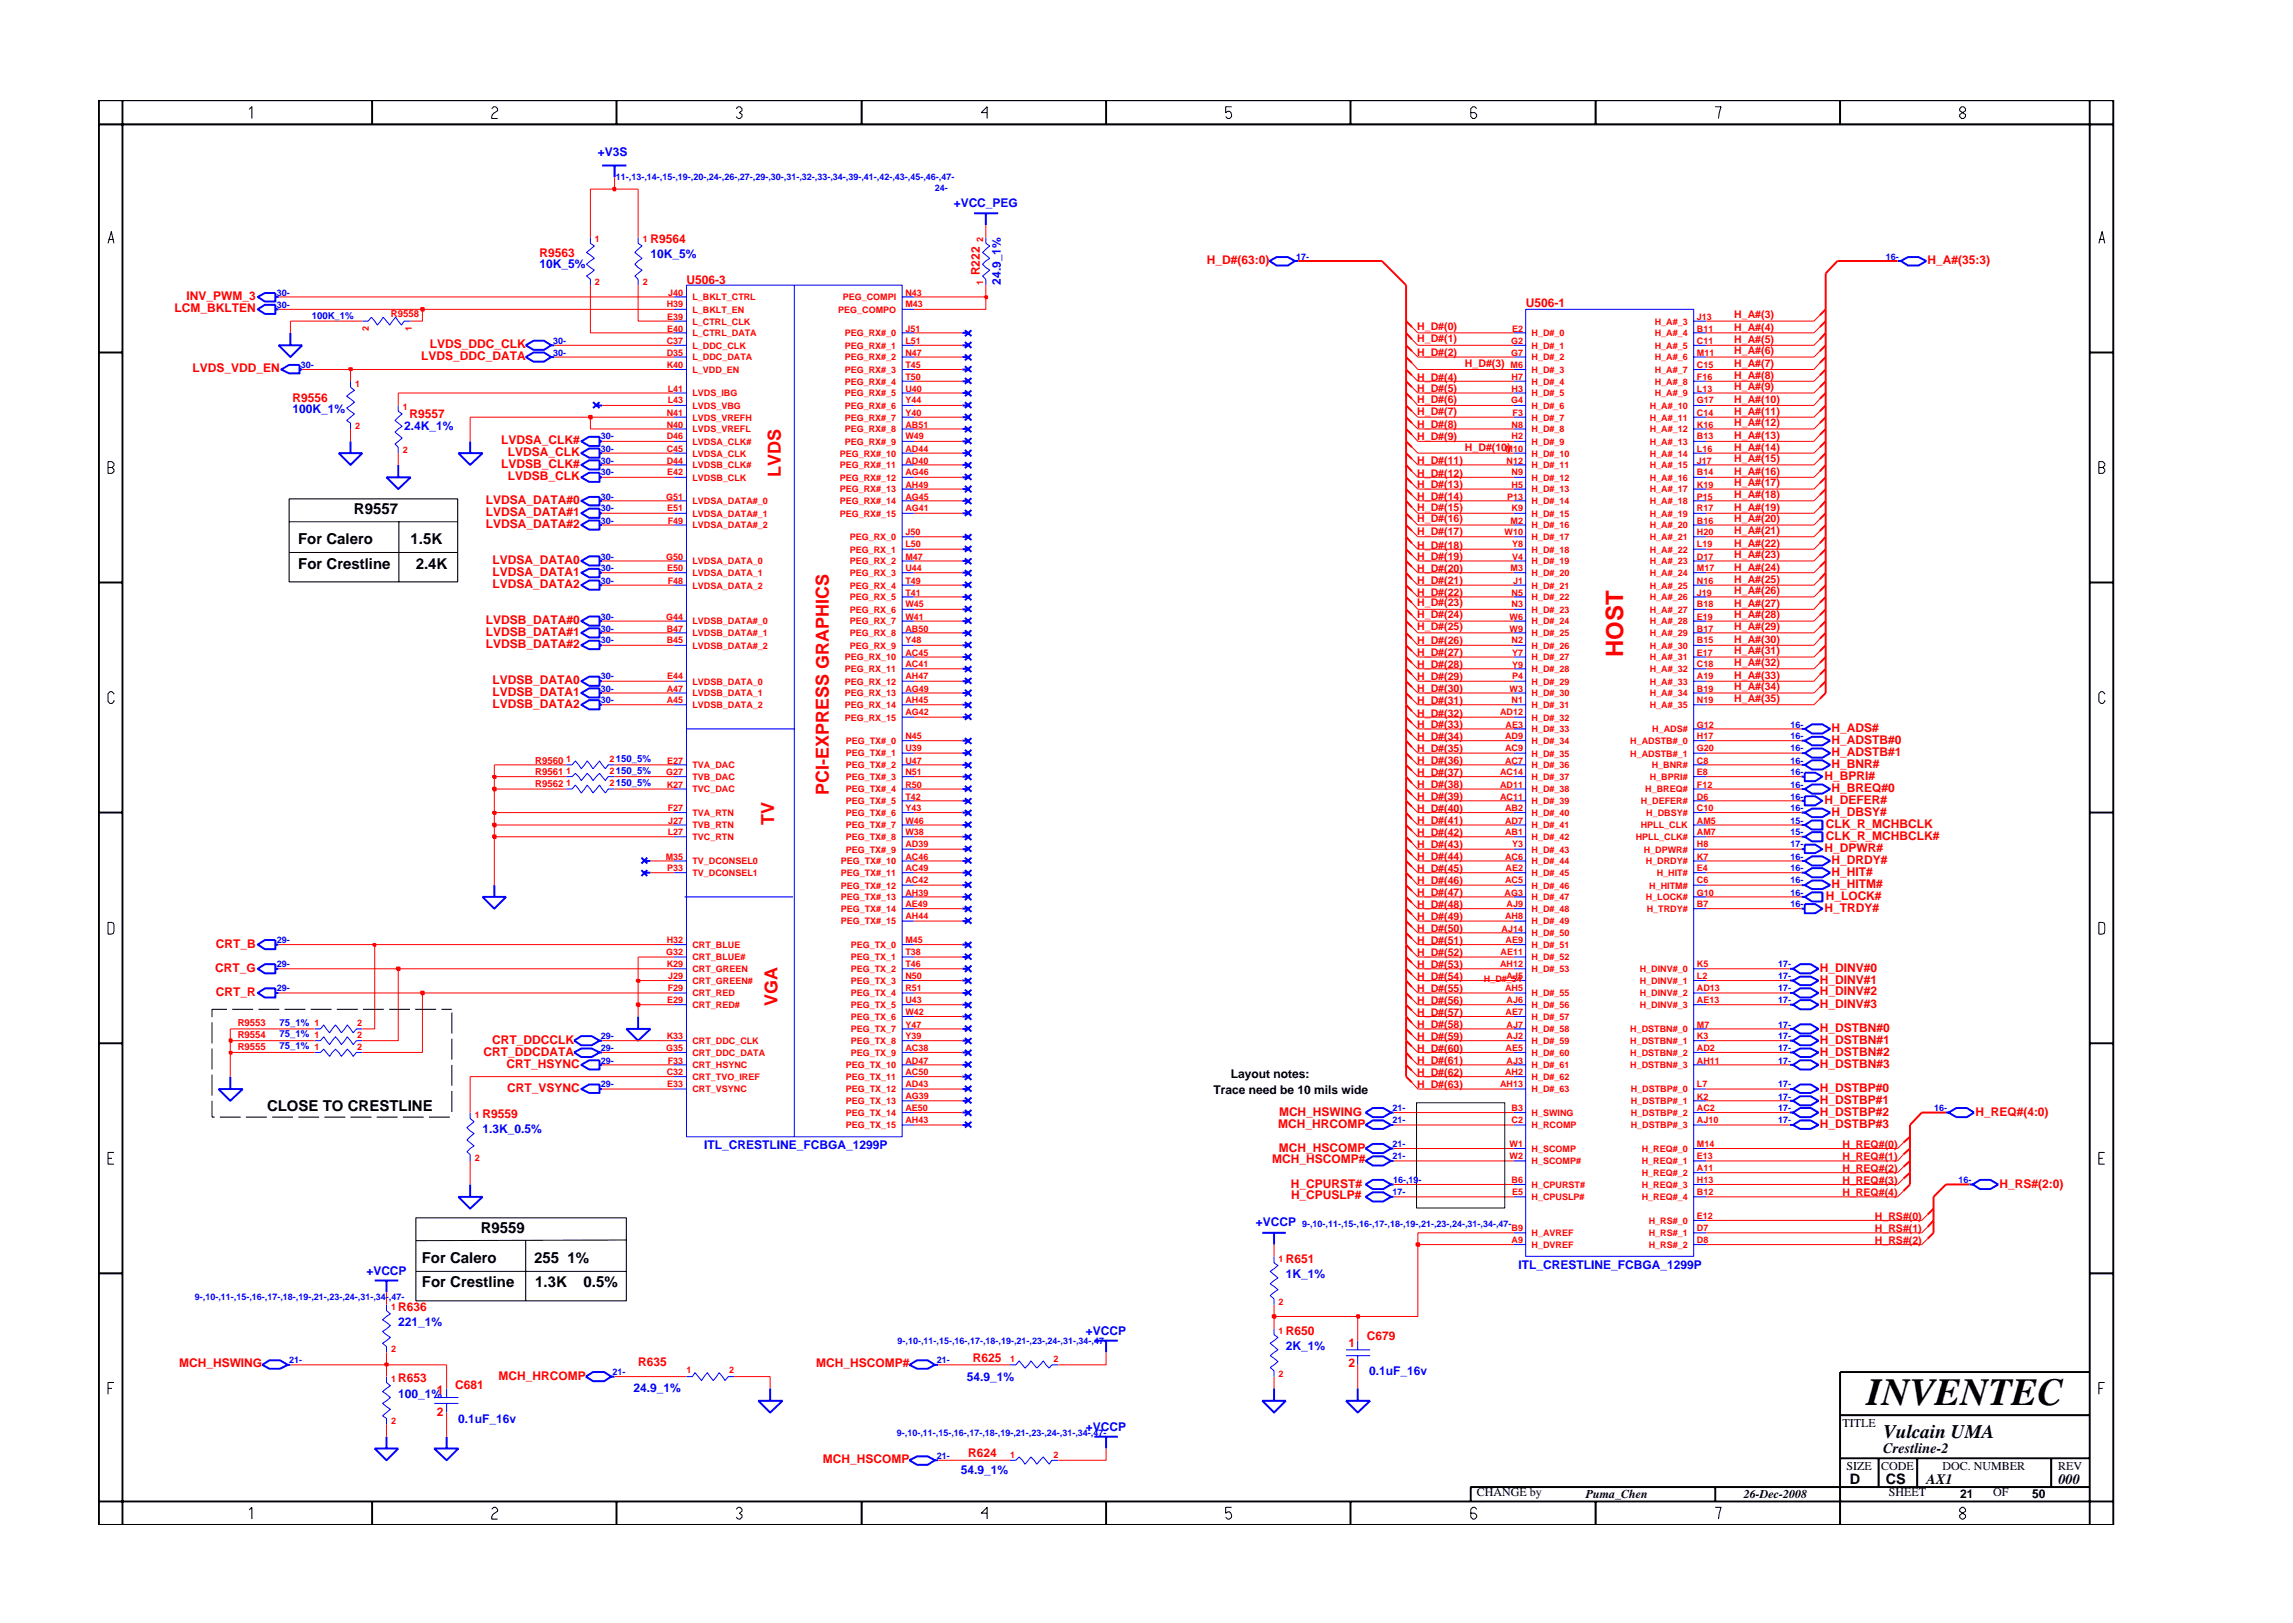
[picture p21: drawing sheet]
<svg xmlns="http://www.w3.org/2000/svg" width="297mm" height="210mm" viewBox="0 0 297 210" stroke-linecap="round" stroke-linejoin="round" font-family="sans-serif">
<defs><g id="words">
<text font-size="5" x="241.8" y="182">INVENTEC</text>
<text font-size="3.1" fill="#f00" x="210.3" y="85.1" transform="rotate(-90 210.3 85.1)">HOST</text>
<text font-size="2.5" x="244" y="186.3">Vulcain UMA</text>
<g font-size="2.3" fill="#f00">
<text x="101.1" y="61.8" transform="rotate(-90 101.1 61.8)">LVDS</text>
<text x="100.3" y="106.9" transform="rotate(-90 100.3 106.9)">TV</text>
<text x="107.4" y="103" transform="rotate(-90 107.4 103)">PCI-EXPRESS GRAPHICS</text>
<text x="100.7" y="130.4" transform="rotate(-90 100.7 130.4)">VGA</text>
</g>
<g font-size="1.9">
<text x="38.6" y="70.5">For Calero</text>
<text x="45.9" y="66.6">R9557</text>
<text x="53.2" y="70.5">1.5K</text>
<text x="38.6" y="73.7">For Crestline</text>
<text x="53.8" y="73.7">2.4K</text>
<text x="34.6" y="143.9">CLOSE TO CRESTLINE</text>
<text x="62.3" y="159.8">R9559</text>
<text x="54.6" y="163.6">For Calero</text>
<text x="54.7" y="166.8">For Crestline</text>
<text x="69.2" y="163.6">255 1%</text>
<text x="69.3" y="166.8">1.3K</text>
<text x="75.6" y="166.8">0.5%</text>
<text x="244" y="188.2">Crestline-2</text>
<text x="239.6" y="192.2">D</text>
<text x="244.3" y="192.3">CS</text>
<text x="249.5" y="192.2">AX1</text>
<text x="266.6" y="192.2">000</text>
</g>
<g font-size="1.6" fill="#00f">
<text x="77.5" y="20.3">+V3S</text>
<text x="123.5" y="26.9">+VCC_PEG</text>
<text x="69.9" y="34.7">10K_5%</text>
<text x="84.3" y="33.5">10K_5%</text>
<text x="129.7" y="36.9" transform="rotate(-90 129.7 36.9)">24.9_1%</text>
<text x="37.9" y="53.5">100K_1%</text>
<text x="52.4" y="55.7">2.4K_1%</text>
<text x="62.5" y="146.8">1.3K_0.5%</text>
<text x="91.2" y="148.8">ITL_CRESTLINE_FCBGA_1299P</text>
<text x="162.7" y="158.8">+VCCP</text>
<text x="47.5" y="165.1">+VCCP</text>
<text x="166.6" y="165.6">1K_1%</text>
<text x="196.7" y="164.4">ITL_CRESTLINE_FCBGA_1299P</text>
<text x="51.6" y="171.7">221_1%</text>
<text x="140.7" y="172.9">+VCCP</text>
<text x="125.2" y="178.9">54.9_1%</text>
<text x="166.6" y="174.9">2K_1%</text>
<text x="177.4" y="178.1">0.1uF_16v</text>
<text x="51.6" y="181">100_1%</text>
<text x="59.3" y="184.3">0.1uF_16v</text>
<text x="82.1" y="180.3">24.9_1%</text>
<text x="140.7" y="185.4">+VCCP</text>
<text x="124.5" y="191">54.9_1%</text>
</g>
<g font-size="1.6" fill="#f00">
<text x="69.9" y="33.3">R9563</text>
<text x="84.3" y="31.5">R9564</text>
<text x="126.9" y="35.7" transform="rotate(-90 126.9 35.7)">R222</text>
<text x="156.3" y="34.2">H_D#(63:0)</text>
<text x="249.7" y="34.2">H_A#(35:3)</text>
<text x="22.6" y="40.4">LCM_BKLTEN</text>
<text x="24.2" y="38.9">INV_PWM_3</text>
<text x="88.9" y="36.8">U506-3</text>
<text x="197.6" y="39.8">U506-1</text>
<text x="54.5" y="46.7">LVDS_DDC_DATA</text>
<text x="55.7" y="45.1">LVDS_DDC_CLK</text>
<text x="25" y="48.2">LVDS_VDD_EN</text>
<text x="37.9" y="52">R9556</text>
<text x="53" y="54.1">R9557</text>
<text x="64.9" y="57.5">LVDSA_CLK#</text>
<text x="65.8" y="59.1">LVDSA_CLK</text>
<text x="63" y="65.3">LVDSA_DATA#0</text>
<text x="64.9" y="60.6">LVDSB_CLK#</text>
<text x="65.8" y="62.2">LVDSB_CLK</text>
<text x="63" y="66.8">LVDSA_DATA#1</text>
<text x="63" y="68.4">LVDSA_DATA#2</text>
<text x="63.8" y="73.1">LVDSA_DATA0</text>
<text x="63.8" y="74.6">LVDSA_DATA1</text>
<text x="63.8" y="76.2">LVDSA_DATA2</text>
<text x="63" y="80.9">LVDSB_DATA#0</text>
<text x="63" y="82.4">LVDSB_DATA#1</text>
<text x="63" y="83.9">LVDSB_DATA#2</text>
<text x="63.8" y="88.6">LVDSB_DATA0</text>
<text x="63.8" y="90.2">LVDSB_DATA1</text>
<text x="63.8" y="91.7">LVDSB_DATA2</text>
<text x="237.3" y="94.8">H_ADS#</text>
<text x="236.3" y="101">H_BPRI#</text>
<text x="237.3" y="96.4">H_ADSTB#0</text>
<text x="237.3" y="97.9">H_ADSTB#1</text>
<text x="237.3" y="99.5">H_BNR#</text>
<text x="236.3" y="104.2">H_DEFER#</text>
<text x="236.5" y="107.3">CLK_R_MCHBCLK</text>
<text x="237.3" y="102.6">H_BREQ#0</text>
<text x="237.3" y="105.7">H_DBSY#</text>
<text x="236.3" y="110.3">H_DPWR#</text>
<text x="236.5" y="108.8">CLK_R_MCHBCLK#</text>
<text x="237.3" y="111.9">H_DRDY#</text>
<text x="237.3" y="113.5">H_HIT#</text>
<text x="236.3" y="118.1">H_TRDY#</text>
<text x="236.5" y="116.6">H_LOCK#</text>
<text x="237.3" y="115">H_HITM#</text>
<text x="27.9" y="125.9">CRT_G</text>
<text x="28" y="122.8">CRT_B</text>
<text x="235.7" y="125.9">H_DINV#0</text>
<text x="28" y="129">CRT_R</text>
<text x="235.7" y="127.4">H_DINV#1</text>
<text x="235.7" y="129">H_DINV#2</text>
<text x="235.7" y="130.6">H_DINV#3</text>
<text x="62.6" y="136.8">CRT_DDCDATA</text>
<text x="63.8" y="135.2">CRT_DDCCLK</text>
<text x="235.7" y="133.7">H_DSTBN#0</text>
<text x="235.7" y="135.2">H_DSTBN#1</text>
<text x="235.7" y="136.8">H_DSTBN#2</text>
<text x="65.6" y="138.4">CRT_HSYNC</text>
<text x="65.7" y="141.4">CRT_VSYNC</text>
<text x="235.7" y="138.4">H_DSTBN#3</text>
<text x="235.7" y="143">H_DSTBP#1</text>
<text x="235.7" y="141.4">H_DSTBP#0</text>
<text x="62.5" y="144.9">R9559</text>
<text x="165.6" y="146.1">MCH_HRCOMP</text>
<text x="165.7" y="149.2">MCH_HSCOMP</text>
<text x="165.7" y="144.5">MCH_HSWING</text>
<text x="235.7" y="144.5">H_DSTBP#2</text>
<text x="235.7" y="146.1">H_DSTBP#3</text>
<text x="255.9" y="144.5">H_REQ#(4:0)</text>
<text x="164.8" y="150.7">MCH_HSCOMP#</text>
<text x="167.2" y="153.9">H_CPURST#</text>
<text x="167.2" y="155.4">H_CPUSLP#</text>
<text x="259" y="153.9">H_RS#(2:0)</text>
<text x="166.6" y="163.6">R651</text>
<text x="51.6" y="169.8">R636</text>
<text x="166.6" y="172.9">R650</text>
<text x="177.1" y="173.7">C679</text>
<text x="23.2" y="177.1">MCH_HSWING</text>
<text x="51.6" y="179.1">R653</text>
<text x="59" y="179.9">C681</text>
<text x="64.6" y="178.7">MCH_HRCOMP</text>
<text x="82.7" y="177">R635</text>
<text x="105.7" y="177.1">MCH_HSCOMP#</text>
<text x="126" y="176.5">R625</text>
<text x="174.7" y="174.4">1</text>
<text x="174.7" y="177.1">2</text>
<text x="56.6" y="180.6">1</text>
<text x="56.6" y="183.4">2</text>
<text x="106.6" y="189.6">MCH_HSCOMP</text>
<text x="125.4" y="188.8">R624</text>
</g>
<g font-size="1.6">
<text x="157.2" y="141.7">Trace need be 10 mils wide</text>
<text x="159.4" y="139.6">Layout notes:</text>
<text x="238.7" y="184.8">TITLE</text>
<text x="239.2" y="190.4">SIZE</text>
<text x="243.7" y="190.4">CODE</text>
<text x="251.6" y="190.4">DOC. NUMBER</text>
<text x="266.6" y="190.4">REV</text>
<text x="191.3" y="193.9">CHANGE by</text>
<text x="205.4" y="194.1">Puma_Chen</text>
<text x="225.9" y="194.1">26-Dec-2008</text>
<text x="244.7" y="193.9">SHEET</text>
<text x="253.9" y="194.1">21</text>
<text x="258.2" y="193.9">OF</text>
<text x="263.3" y="194.1">50</text>
</g>
<g font-size="1.4" fill="#f00">
<text x="224.7" y="41.3">H_A#(3)</text>
<text x="183.6" y="46.2">H_D#(2)</text>
<text x="183.6" y="42.8">H_D#(0)</text>
<text x="183.6" y="44.3">H_D#(1)</text>
<text x="189.8" y="47.5">H_D#(3)</text>
<text x="224.7" y="42.9">H_A#(4)</text>
<text x="224.7" y="44.4">H_A#(5)</text>
<text x="224.7" y="45.9">H_A#(6)</text>
<text x="224.7" y="47.5">H_A#(7)</text>
<text x="183.6" y="53.7">H_D#(7)</text>
<text x="183.6" y="52.2">H_D#(6)</text>
<text x="183.6" y="50.8">H_D#(5)</text>
<text x="183.6" y="49.3">H_D#(4)</text>
<text x="224.7" y="49.1">H_A#(8)</text>
<text x="224.7" y="50.6">H_A#(9)</text>
<text x="224.7" y="52.2">H_A#(10)</text>
<text x="224.7" y="53.7">H_A#(11)</text>
<text x="183.6" y="55.5">H_D#(8)</text>
<text x="183.6" y="57">H_D#(9)</text>
<text x="189.8" y="58.4">H_D#(10)</text>
<text x="224.7" y="55.2">H_A#(12)</text>
<text x="224.7" y="56.8">H_A#(13)</text>
<text x="224.7" y="58.4">H_A#(14)</text>
<text x="224.7" y="59.9">H_A#(15)</text>
<text x="183.6" y="64.8">H_D#(14)</text>
<text x="183.6" y="60.1">H_D#(11)</text>
<text x="183.6" y="61.8">H_D#(12)</text>
<text x="183.6" y="63.3">H_D#(13)</text>
<text x="224.7" y="63">H_A#(17)</text>
<text x="224.7" y="64.5">H_A#(18)</text>
<text x="224.7" y="61.5">H_A#(16)</text>
<text x="183.6" y="66.2">H_D#(15)</text>
<text x="183.6" y="67.7">H_D#(16)</text>
<text x="183.6" y="69.3">H_D#(17)</text>
<text x="183.6" y="71.1">H_D#(18)</text>
<text x="224.7" y="66.2">H_A#(19)</text>
<text x="224.7" y="67.7">H_A#(20)</text>
<text x="224.7" y="69.2">H_A#(21)</text>
<text x="224.7" y="70.8">H_A#(22)</text>
<text x="183.6" y="74.1">H_D#(20)</text>
<text x="183.6" y="75.7">H_D#(21)</text>
<text x="183.6" y="77.2">H_D#(22)</text>
<text x="183.6" y="72.6">H_D#(19)</text>
<text x="224.7" y="72.3">H_A#(23)</text>
<text x="224.7" y="73.9">H_A#(24)</text>
<text x="224.7" y="75.5">H_A#(25)</text>
<text x="224.7" y="77">H_A#(26)</text>
<text x="183.6" y="78.5">H_D#(23)</text>
<text x="183.6" y="80.1">H_D#(24)</text>
<text x="183.6" y="81.6">H_D#(25)</text>
<text x="183.6" y="83.4">H_D#(26)</text>
<text x="224.7" y="83.3">H_A#(30)</text>
<text x="224.7" y="78.6">H_A#(27)</text>
<text x="224.7" y="80.1">H_A#(28)</text>
<text x="224.7" y="81.6">H_A#(29)</text>
<text x="183.6" y="85">H_D#(27)</text>
<text x="183.6" y="86.6">H_D#(28)</text>
<text x="183.6" y="88.1">H_D#(29)</text>
<text x="183.6" y="89.7">H_D#(30)</text>
<text x="224.7" y="84.8">H_A#(31)</text>
<text x="224.7" y="86.3">H_A#(32)</text>
<text x="224.7" y="87.9">H_A#(33)</text>
<text x="224.7" y="89.4">H_A#(34)</text>
<text x="183.6" y="95.9">H_D#(34)</text>
<text x="183.6" y="91.2">H_D#(31)</text>
<text x="183.6" y="92.8">H_D#(32)</text>
<text x="183.6" y="94.3">H_D#(33)</text>
<text x="224.7" y="91">H_A#(35)</text>
<text x="183.6" y="97.5">H_D#(35)</text>
<text x="183.6" y="99">H_D#(36)</text>
<text x="183.6" y="100.5">H_D#(37)</text>
<text x="183.6" y="105.2">H_D#(40)</text>
<text x="183.6" y="106.8">H_D#(41)</text>
<text x="183.6" y="102.1">H_D#(38)</text>
<text x="183.6" y="103.7">H_D#(39)</text>
<text x="183.6" y="108.3">H_D#(42)</text>
<text x="183.6" y="109.8">H_D#(43)</text>
<text x="183.6" y="111.4">H_D#(44)</text>
<text x="183.6" y="113">H_D#(45)</text>
<text x="183.6" y="117.6">H_D#(48)</text>
<text x="183.6" y="119.2">H_D#(49)</text>
<text x="183.6" y="114.5">H_D#(46)</text>
<text x="183.6" y="116.1">H_D#(47)</text>
<text x="183.6" y="120.8">H_D#(50)</text>
<text x="183.6" y="122.3">H_D#(51)</text>
<text x="183.6" y="123.9">H_D#(52)</text>
<text x="183.6" y="125.4">H_D#(53)</text>
<text x="183.6" y="128.6">H_D#(55)</text>
<text x="183.6" y="130.1">H_D#(56)</text>
<text x="183.6" y="131.6">H_D#(57)</text>
<text x="183.6" y="126.9">H_D#(54)</text>
<text x="183.6" y="133.2">H_D#(58)</text>
<text x="183.6" y="134.7">H_D#(59)</text>
<text x="183.6" y="136.3">H_D#(60)</text>
<text x="183.6" y="137.9">H_D#(61)</text>
<text x="183.6" y="139.4">H_D#(62)</text>
<text x="183.6" y="140.9">H_D#(63)</text>
<text x="238.7" y="148.7">H_REQ#(0)</text>
<text x="238.7" y="150.3">H_REQ#(1)</text>
<text x="238.7" y="151.8">H_REQ#(2)</text>
<text x="238.7" y="153.4">H_REQ#(3)</text>
<text x="238.7" y="155">H_REQ#(4)</text>
<text x="242.9" y="161.1">H_RS#(2)</text>
<text x="242.9" y="158">H_RS#(0)</text>
<text x="242.9" y="159.6">H_RS#(1)</text>
</g>
<g font-size="1.2" fill="#00f">
<text x="79.8" y="23.3">11-,13-,14-,15-,19-,20-,24-,26-,27-,29-,30-,31-,32-,33-,34-,39-,41-,42-,43-,45-,46-,47-</text>
<text x="121.1" y="24.7">24-</text>
<text x="167.9" y="33.6">17-</text>
<text x="244.3" y="33.6">16-</text>
<text x="35.8" y="38.3">30-</text>
<text x="35.8" y="39.9">30-</text>
<text x="40.4" y="41.3">100K_1%</text>
<text x="39" y="47.6">30-</text>
<text x="71.7" y="46.1">30-</text>
<text x="71.7" y="44.6">30-</text>
<text x="77.8" y="56.9">30-</text>
<text x="77.8" y="58.5">30-</text>
<text x="77.8" y="64.7">30-</text>
<text x="77.8" y="60.1">30-</text>
<text x="77.8" y="61.6">30-</text>
<text x="77.8" y="67.8">30-</text>
<text x="77.8" y="66.2">30-</text>
<text x="77.8" y="75.6">30-</text>
<text x="77.8" y="72.5">30-</text>
<text x="77.8" y="74">30-</text>
<text x="77.8" y="80.3">30-</text>
<text x="77.8" y="81.8">30-</text>
<text x="77.8" y="83.3">30-</text>
<text x="77.8" y="88">30-</text>
<text x="77.8" y="89.6">30-</text>
<text x="77.8" y="91.1">30-</text>
<text x="231.9" y="95.8">16-</text>
<text x="231.9" y="94.3">16-</text>
<text x="231.9" y="100.4">16-</text>
<text x="231.9" y="97.3">16-</text>
<text x="231.9" y="98.9">16-</text>
<text x="231.9" y="102.1">16-</text>
<text x="231.9" y="106.7">15-</text>
<text x="231.9" y="105.1">16-</text>
<text x="231.9" y="103.6">16-</text>
<text x="231.9" y="112.9">16-</text>
<text x="231.9" y="109.8">17-</text>
<text x="231.9" y="111.4">16-</text>
<text x="231.9" y="108.2">15-</text>
<text x="231.9" y="114.4">16-</text>
<text x="231.9" y="116">16-</text>
<text x="231.9" y="117.5">16-</text>
<text x="35.8" y="125.3">29-</text>
<text x="35.8" y="122.2">29-</text>
<text x="230.3" y="125.3">17-</text>
<text x="35.8" y="128.4">29-</text>
<text x="230.3" y="128.4">17-</text>
<text x="230.3" y="126.9">17-</text>
<text x="230.3" y="130">17-</text>
<text x="36.2" y="135.9">75_1% 1</text>
<text x="36.2" y="134.4">75_1% 1</text>
<text x="36.2" y="132.9">75_1% 1</text>
<text x="77.8" y="137.8">29-</text>
<text x="77.8" y="134.6">29-</text>
<text x="77.8" y="136.2">29-</text>
<text x="230.3" y="136.2">17-</text>
<text x="230.3" y="134.6">17-</text>
<text x="230.3" y="133.1">17-</text>
<text x="230.3" y="137.8">17-</text>
<text x="77.8" y="140.8">29-</text>
<text x="180.4" y="144">21-</text>
<text x="230.3" y="144">17-</text>
<text x="230.3" y="140.8">17-</text>
<text x="230.3" y="142.4">17-</text>
<text x="250.6" y="144">16-</text>
<text x="180.4" y="148.6">21-</text>
<text x="180.4" y="145.5">21-</text>
<text x="230.3" y="145.5">17-</text>
<text x="180.4" y="150.1">21-</text>
<text x="180.4" y="154.8">17-</text>
<text x="180.5" y="153.3">16-,19-</text>
<text x="253.7" y="153.3">16-</text>
<text x="168.7" y="158.9">9-,10-,11-,15-,16-,17-,18-,19-,21-,23-,24-,31-,34-,47-</text>
<text x="25.3" y="168.4">9-,10-,11-,15-,16-,17-,18-,19-,21-,23-,24-,31-,34-,47-</text>
<text x="37.5" y="176.6">21-</text>
<text x="79.4" y="178.2">21-</text>
<text x="116.3" y="174">9-,10-,11-,15-,16-,17-,18-,19-,21-,23-,24-,31-,34-,47-</text>
<text x="121.4" y="176.6">21-</text>
<text x="116.2" y="186.1">9-,10-,11-,15-,16-,17-,18-,19-,21-,23-,24-,31-,34-,47-</text>
<text x="121.4" y="189">21-</text>
</g>
<g font-size="1.2" fill="#f00">
<text x="77.1" y="31.4">1</text>
<text x="83.3" y="31.4">1</text>
<text x="127.4" y="31.4" transform="rotate(-90 127.4 31.4)">2</text>
<text x="50.6" y="41.1">R9558</text>
<text x="77.1" y="36.9">2</text>
<text x="83.3" y="36.9">2</text>
<text x="86.4" y="39.8">H39</text>
<text x="86.4" y="41.4">E39</text>
<text x="86.6" y="38.3">J40</text>
<text x="89.7" y="38.9">L_BKLT_CTRL</text>
<text x="89.7" y="40.5">L_BKLT_EN</text>
<text x="108.6" y="40.5">PEG_COMPO</text>
<text x="109.2" y="38.9">PEG_COMPI</text>
<text x="117.3" y="38.3">N43</text>
<text x="117.3" y="39.8">M43</text>
<text x="127.4" y="36.9" transform="rotate(-90 127.4 36.9)">1</text>
<text x="219.8" y="41.4">J13</text>
<text x="47.8" y="42.8" transform="rotate(-90 47.8 42.8)">2</text>
<text x="53.4" y="42.8" transform="rotate(-90 53.4 42.8)">1</text>
<text x="86.4" y="44.6">C37</text>
<text x="86.4" y="46.1">D35</text>
<text x="86.4" y="47.6">K40</text>
<text x="86.4" y="43">E40</text>
<text x="89.7" y="42">L_CTRL_CLK</text>
<text x="89.7" y="43.6">L_CTRL_DATA</text>
<text x="89.7" y="45.2">L_DDC_CLK</text>
<text x="89.7" y="46.7">L_DDC_DATA</text>
<text x="109.4" y="43.6">PEG_RX#_0</text>
<text x="109.4" y="45.2">PEG_RX#_1</text>
<text x="109.4" y="46.7">PEG_RX#_2</text>
<text x="117.3" y="43">J51</text>
<text x="117.3" y="44.6">L51</text>
<text x="117.3" y="46.1">N47</text>
<text x="117.3" y="47.6">T45</text>
<text x="195.7" y="47.6">M6</text>
<text x="195.7" y="46.1">G7</text>
<text x="195.7" y="44.6">G2</text>
<text x="195.9" y="43">E2</text>
<text x="198.4" y="46.7">H_D#_2</text>
<text x="198.4" y="45.2">H_D#_1</text>
<text x="198.4" y="43.6">H_D#_0</text>
<text x="214.4" y="43.6">H_A#_4</text>
<text x="214.4" y="45.2">H_A#_5</text>
<text x="214.4" y="46.7">H_A#_6</text>
<text x="214.4" y="42">H_A#_3</text>
<text x="219.8" y="43">B11</text>
<text x="219.8" y="44.6">C11</text>
<text x="219.8" y="46.1">M11</text>
<text x="219.8" y="47.6">C15</text>
<text x="46" y="50.1">1</text>
<text x="52.2" y="53.1">1</text>
<text x="86.4" y="53.9">N41</text>
<text x="86.5" y="50.7">L41</text>
<text x="86.5" y="52.3">L43</text>
<text x="89.7" y="48.3">L_VDD_EN</text>
<text x="89.7" y="51.4">LVDS_IBG</text>
<text x="89.7" y="53">LVDS_VBG</text>
<text x="109.4" y="51.4">PEG_RX#_5</text>
<text x="109.4" y="53">PEG_RX#_6</text>
<text x="109.4" y="48.3">PEG_RX#_3</text>
<text x="109.4" y="49.8">PEG_RX#_4</text>
<text x="117.3" y="49.2">T50</text>
<text x="117.3" y="50.7">U40</text>
<text x="117.3" y="52.3">Y44</text>
<text x="117.3" y="53.9">Y40</text>
<text x="195.7" y="52.3">G4</text>
<text x="195.8" y="50.7">H3</text>
<text x="195.8" y="49.2">H7</text>
<text x="195.9" y="53.9">F3</text>
<text x="198.4" y="53">H_D#_6</text>
<text x="198.4" y="51.4">H_D#_5</text>
<text x="198.4" y="49.8">H_D#_4</text>
<text x="198.4" y="48.3">H_D#_3</text>
<text x="213.7" y="53">H_A#_10</text>
<text x="214.4" y="48.3">H_A#_7</text>
<text x="214.4" y="49.8">H_A#_8</text>
<text x="214.4" y="51.4">H_A#_9</text>
<text x="219.8" y="49.2">F16</text>
<text x="219.8" y="50.7">L13</text>
<text x="219.8" y="53.9">C14</text>
<text x="219.8" y="52.3">G17</text>
<text x="46" y="55.6">2</text>
<text x="52.2" y="58.7">2</text>
<text x="86.4" y="55.4">N40</text>
<text x="86.4" y="58.5">C45</text>
<text x="86.4" y="56.9">D46</text>
<text x="89.7" y="54.5">LVDS_VREFH</text>
<text x="89.7" y="56">LVDS_VREFL</text>
<text x="89.7" y="59.1">LVDSA_CLK</text>
<text x="89.7" y="57.6">LVDSA_CLK#</text>
<text x="108.8" y="59.1">PEG_RX#_10</text>
<text x="109.4" y="54.5">PEG_RX#_7</text>
<text x="109.4" y="56">PEG_RX#_8</text>
<text x="109.4" y="57.6">PEG_RX#_9</text>
<text x="117.3" y="55.4">AB51</text>
<text x="117.3" y="56.9">W49</text>
<text x="117.3" y="58.5">AD44</text>
<text x="195" y="58.5">M10</text>
<text x="195.8" y="55.4">N8</text>
<text x="195.8" y="56.9">H2</text>
<text x="198.4" y="54.5">H_D#_7</text>
<text x="198.4" y="56">H_D#_8</text>
<text x="198.4" y="57.6">H_D#_9</text>
<text x="198.4" y="59.1">H_D#_10</text>
<text x="213.7" y="54.5">H_A#_11</text>
<text x="213.7" y="56">H_A#_12</text>
<text x="213.7" y="57.6">H_A#_13</text>
<text x="213.7" y="59.1">H_A#_14</text>
<text x="219.8" y="55.4">K16</text>
<text x="219.8" y="56.9">B13</text>
<text x="219.8" y="58.5">L16</text>
<text x="86.3" y="64.7">G51</text>
<text x="86.4" y="60.1">D44</text>
<text x="86.4" y="61.6">E42</text>
<text x="89.7" y="62.3">LVDSB_CLK</text>
<text x="89.7" y="60.7">LVDSB_CLK#</text>
<text x="89.7" y="65.3">LVDSA_DATA#_0</text>
<text x="108.8" y="60.7">PEG_RX#_11</text>
<text x="108.8" y="62.3">PEG_RX#_12</text>
<text x="108.8" y="63.8">PEG_RX#_13</text>
<text x="108.8" y="65.3">PEG_RX#_14</text>
<text x="117.3" y="60.1">AD40</text>
<text x="117.3" y="61.6">AG46</text>
<text x="117.3" y="63.2">AH49</text>
<text x="117.3" y="64.7">AG45</text>
<text x="195.2" y="60.1">N12</text>
<text x="195.2" y="64.7">P13</text>
<text x="195.8" y="61.6">N9</text>
<text x="195.8" y="63.2">H5</text>
<text x="198.4" y="60.7">H_D#_11</text>
<text x="198.4" y="62.3">H_D#_12</text>
<text x="198.4" y="63.8">H_D#_13</text>
<text x="198.4" y="65.3">H_D#_14</text>
<text x="213.7" y="60.7">H_A#_15</text>
<text x="213.7" y="62.3">H_A#_16</text>
<text x="213.7" y="63.8">H_A#_17</text>
<text x="213.7" y="65.3">H_A#_18</text>
<text x="219.8" y="60.1">J17</text>
<text x="219.8" y="61.6">B14</text>
<text x="219.8" y="63.2">K19</text>
<text x="219.8" y="64.7">P15</text>
<text x="86.4" y="66.2">E51</text>
<text x="86.5" y="67.8">F49</text>
<text x="89.7" y="68.5">LVDSA_DATA#_2</text>
<text x="89.7" y="66.9">LVDSA_DATA#_1</text>
<text x="108.8" y="66.9">PEG_RX#_15</text>
<text x="110.1" y="70">PEG_RX_0</text>
<text x="110.1" y="71.6">PEG_RX_1</text>
<text x="117.3" y="69.4">J50</text>
<text x="117.3" y="70.9">L50</text>
<text x="117.3" y="66.2">AG41</text>
<text x="194.9" y="69.4">W10</text>
<text x="195.7" y="67.8">M2</text>
<text x="195.8" y="66.2">K9</text>
<text x="195.9" y="70.9">Y8</text>
<text x="198.4" y="66.9">H_D#_15</text>
<text x="198.4" y="68.5">H_D#_16</text>
<text x="198.4" y="70">H_D#_17</text>
<text x="198.4" y="71.6">H_D#_18</text>
<text x="213.7" y="71.6">H_A#_22</text>
<text x="213.7" y="66.9">H_A#_19</text>
<text x="213.7" y="68.5">H_A#_20</text>
<text x="213.7" y="70">H_A#_21</text>
<text x="219.8" y="69.4">H20</text>
<text x="219.8" y="70.9">L19</text>
<text x="219.8" y="66.2">R17</text>
<text x="219.8" y="67.8">B16</text>
<text x="86.3" y="72.5">G50</text>
<text x="86.4" y="74">E50</text>
<text x="86.5" y="75.6">F48</text>
<text x="89.7" y="73.1">LVDSA_DATA_0</text>
<text x="89.7" y="74.6">LVDSA_DATA_1</text>
<text x="89.7" y="76.2">LVDSA_DATA_2</text>
<text x="110.1" y="73.1">PEG_RX_2</text>
<text x="110.1" y="74.6">PEG_RX_3</text>
<text x="110.1" y="76.2">PEG_RX_4</text>
<text x="110.1" y="77.8">PEG_RX_5</text>
<text x="117.3" y="72.5">M47</text>
<text x="117.3" y="74">U44</text>
<text x="117.3" y="75.6">T49</text>
<text x="117.3" y="77.2">T41</text>
<text x="195.7" y="74">M3</text>
<text x="195.8" y="77.2">N5</text>
<text x="195.9" y="72.5">V4</text>
<text x="196" y="75.6">J1</text>
<text x="198.4" y="74.6">H_D#_20</text>
<text x="198.4" y="76.2">H_D#_21</text>
<text x="198.4" y="77.8">H_D#_22</text>
<text x="198.4" y="73.1">H_D#_19</text>
<text x="213.7" y="73.1">H_A#_23</text>
<text x="213.7" y="74.6">H_A#_24</text>
<text x="213.7" y="76.2">H_A#_25</text>
<text x="213.7" y="77.8">H_A#_26</text>
<text x="219.8" y="72.5">D17</text>
<text x="219.8" y="74">M17</text>
<text x="219.8" y="75.6">N16</text>
<text x="219.8" y="77.2">J19</text>
<text x="86.3" y="80.3">G44</text>
<text x="86.4" y="81.8">B47</text>
<text x="86.4" y="83.3">B45</text>
<text x="89.7" y="80.9">LVDSB_DATA#_0</text>
<text x="89.7" y="82.4">LVDSB_DATA#_1</text>
<text x="110.1" y="79.4">PEG_RX_6</text>
<text x="110.1" y="80.9">PEG_RX_7</text>
<text x="110.1" y="82.4">PEG_RX_8</text>
<text x="117.3" y="78.7">W45</text>
<text x="117.3" y="80.3">W41</text>
<text x="117.3" y="81.8">AB50</text>
<text x="117.3" y="83.3">Y48</text>
<text x="195.6" y="80.3">W6</text>
<text x="195.6" y="81.8">W9</text>
<text x="195.8" y="78.7">N3</text>
<text x="195.8" y="83.3">N2</text>
<text x="198.4" y="79.4">H_D#_23</text>
<text x="198.4" y="80.9">H_D#_24</text>
<text x="198.4" y="82.4">H_D#_25</text>
<text x="213.7" y="79.4">H_A#_27</text>
<text x="213.7" y="80.9">H_A#_28</text>
<text x="213.7" y="82.4">H_A#_29</text>
<text x="219.8" y="78.7">B18</text>
<text x="219.8" y="80.3">E19</text>
<text x="219.8" y="81.8">B17</text>
<text x="219.8" y="83.3">B15</text>
<text x="86.4" y="89.6">A47</text>
<text x="86.4" y="88">E44</text>
<text x="89.7" y="84">LVDSB_DATA#_2</text>
<text x="89.7" y="88.7">LVDSB_DATA_0</text>
<text x="109.4" y="85.6">PEG_RX_10</text>
<text x="109.4" y="87.1">PEG_RX_11</text>
<text x="109.4" y="88.7">PEG_RX_12</text>
<text x="110.1" y="84">PEG_RX_9</text>
<text x="117.3" y="84.9">AC45</text>
<text x="117.3" y="86.5">AC41</text>
<text x="117.3" y="88">AH47</text>
<text x="117.3" y="89.6">AG49</text>
<text x="195.6" y="89.6">W3</text>
<text x="195.9" y="84.9">Y7</text>
<text x="195.9" y="86.5">Y9</text>
<text x="195.9" y="88">P4</text>
<text x="198.4" y="84">H_D#_26</text>
<text x="198.4" y="85.6">H_D#_27</text>
<text x="198.4" y="87.1">H_D#_28</text>
<text x="198.4" y="88.7">H_D#_29</text>
<text x="213.7" y="87.1">H_A#_32</text>
<text x="213.7" y="88.7">H_A#_33</text>
<text x="213.7" y="84">H_A#_30</text>
<text x="213.7" y="85.6">H_A#_31</text>
<text x="219.8" y="84.9">E17</text>
<text x="219.8" y="86.5">C18</text>
<text x="219.8" y="88">A19</text>
<text x="219.8" y="89.6">B19</text>
<text x="86.4" y="91.1">A45</text>
<text x="89.7" y="90.2">LVDSB_DATA_1</text>
<text x="89.7" y="91.7">LVDSB_DATA_2</text>
<text x="109.4" y="90.2">PEG_RX_13</text>
<text x="109.4" y="91.7">PEG_RX_14</text>
<text x="109.4" y="93.3">PEG_RX_15</text>
<text x="117.3" y="91.1">AH45</text>
<text x="117.3" y="92.7">AG42</text>
<text x="117.3" y="95.8">N45</text>
<text x="194.3" y="92.7">AD12</text>
<text x="195" y="95.8">AD9</text>
<text x="195" y="94.3">AE3</text>
<text x="195.8" y="91.1">N1</text>
<text x="198.4" y="90.2">H_D#_30</text>
<text x="198.4" y="91.7">H_D#_31</text>
<text x="198.4" y="93.3">H_D#_32</text>
<text x="198.4" y="94.9">H_D#_33</text>
<text x="213.7" y="90.2">H_A#_34</text>
<text x="213.7" y="91.7">H_A#_35</text>
<text x="214" y="94.9">H_ADS#</text>
<text x="219.8" y="94.3">G12</text>
<text x="219.8" y="95.8">H17</text>
<text x="219.8" y="91.1">N19</text>
<text x="69.3" y="102">R9562</text>
<text x="69.3" y="100.4">R9561</text>
<text x="69.3" y="98.9">R9560</text>
<text x="73.3" y="100.3">1</text>
<text x="73.3" y="101.8">1</text>
<text x="73.3" y="98.7">1</text>
<text x="79" y="100.3">2150_5%</text>
<text x="79" y="101.8">2150_5%</text>
<text x="79" y="98.7">2150_5%</text>
<text x="86.3" y="100.4">G27</text>
<text x="86.4" y="98.9">E27</text>
<text x="89.7" y="101.1">TVB_DAC</text>
<text x="89.7" y="99.5">TVA_DAC</text>
<text x="109.6" y="96.4">PEG_TX#_0</text>
<text x="109.6" y="98">PEG_TX#_1</text>
<text x="109.6" y="99.5">PEG_TX#_2</text>
<text x="109.6" y="101.1">PEG_TX#_3</text>
<text x="117.3" y="97.3">U39</text>
<text x="117.3" y="98.9">U47</text>
<text x="117.3" y="100.4">N51</text>
<text x="194.3" y="100.4">AC14</text>
<text x="195" y="97.3">AC9</text>
<text x="195" y="98.9">AC7</text>
<text x="198.4" y="96.4">H_D#_34</text>
<text x="198.4" y="98">H_D#_35</text>
<text x="198.4" y="99.5">H_D#_36</text>
<text x="198.4" y="101.1">H_D#_37</text>
<text x="211.2" y="96.4">H_ADSTB#_0</text>
<text x="211.2" y="98">H_ADSTB#_1</text>
<text x="213.7" y="101.1">H_BPRI#</text>
<text x="214" y="99.5">H_BNR#</text>
<text x="219.8" y="97.3">G20</text>
<text x="219.8" y="98.9">C8</text>
<text x="219.8" y="100.4">E8</text>
<text x="86.4" y="102.1">K27</text>
<text x="86.5" y="105.1">F27</text>
<text x="86.6" y="106.7">J27</text>
<text x="89.7" y="105.7">TVA_RTN</text>
<text x="89.7" y="107.3">TVB_RTN</text>
<text x="89.7" y="102.7">TVC_DAC</text>
<text x="109.6" y="104.2">PEG_TX#_5</text>
<text x="109.6" y="105.7">PEG_TX#_6</text>
<text x="109.6" y="107.3">PEG_TX#_7</text>
<text x="109.6" y="102.7">PEG_TX#_4</text>
<text x="117.3" y="102.1">R50</text>
<text x="117.3" y="103.6">T42</text>
<text x="117.3" y="105.1">Y43</text>
<text x="117.3" y="106.7">W46</text>
<text x="194.3" y="103.6">AC11</text>
<text x="194.3" y="102.1">AD11</text>
<text x="195" y="105.1">AB2</text>
<text x="195" y="106.7">AD7</text>
<text x="198.4" y="105.7">H_D#_40</text>
<text x="198.4" y="107.3">H_D#_41</text>
<text x="198.4" y="102.7">H_D#_38</text>
<text x="198.4" y="104.2">H_D#_39</text>
<text x="212.6" y="104.2">H_DEFER#</text>
<text x="212.6" y="107.3">HPLL_CLK</text>
<text x="213.1" y="102.7">H_BREQ#</text>
<text x="213.3" y="105.7">H_DBSY#</text>
<text x="219.8" y="105.1">C10</text>
<text x="219.8" y="103.6">D6</text>
<text x="219.8" y="102.1">F12</text>
<text x="219.8" y="106.7">AM5</text>
<text x="86.2" y="111.4">M35</text>
<text x="86.4" y="112.9">P33</text>
<text x="86.5" y="108.2">L27</text>
<text x="89.7" y="108.8">TVC_RTN</text>
<text x="89.7" y="112">TV_DCONSEL0</text>
<text x="89.7" y="113.5">TV_DCONSEL1</text>
<text x="108.9" y="112">PEG_TX#_10</text>
<text x="108.9" y="113.5">PEG_TX#_11</text>
<text x="109.6" y="108.8">PEG_TX#_8</text>
<text x="109.6" y="110.4">PEG_TX#_9</text>
<text x="117.3" y="108.2">W38</text>
<text x="117.3" y="109.8">AD39</text>
<text x="117.3" y="111.4">AC46</text>
<text x="117.3" y="112.9">AC49</text>
<text x="195" y="108.2">AB1</text>
<text x="195" y="111.4">AC6</text>
<text x="195" y="112.9">AE2</text>
<text x="195.9" y="109.8">Y3</text>
<text x="198.4" y="108.8">H_D#_42</text>
<text x="198.4" y="110.4">H_D#_43</text>
<text x="198.4" y="112">H_D#_44</text>
<text x="198.4" y="113.5">H_D#_45</text>
<text x="211.9" y="108.8">HPLL_CLK#</text>
<text x="212.9" y="110.4">H_DPWR#</text>
<text x="213.2" y="112">H_DRDY#</text>
<text x="214.6" y="113.5">H_HIT#</text>
<text x="219.8" y="112.9">E4</text>
<text x="219.8" y="109.8">H8</text>
<text x="219.8" y="111.4">K7</text>
<text x="219.8" y="108.2">AM7</text>
<text x="108.9" y="115.1">PEG_TX#_12</text>
<text x="108.9" y="116.6">PEG_TX#_13</text>
<text x="108.9" y="118.2">PEG_TX#_14</text>
<text x="108.9" y="119.8">PEG_TX#_15</text>
<text x="117.3" y="114.4">AC42</text>
<text x="117.3" y="116">AH39</text>
<text x="117.3" y="117.5">AE49</text>
<text x="117.3" y="119.1">AH44</text>
<text x="194.9" y="116">AG3</text>
<text x="195" y="114.4">AC5</text>
<text x="195" y="119.1">AH8</text>
<text x="195.2" y="117.5">AJ9</text>
<text x="198.4" y="119.8">H_D#_49</text>
<text x="198.4" y="115.1">H_D#_46</text>
<text x="198.4" y="116.6">H_D#_47</text>
<text x="198.4" y="118.2">H_D#_48</text>
<text x="213.2" y="116.6">H_LOCK#</text>
<text x="213.3" y="118.2">H_TRDY#</text>
<text x="213.7" y="115.1">H_HITM#</text>
<text x="219.8" y="117.5">B7</text>
<text x="219.8" y="114.4">C6</text>
<text x="219.8" y="116">G10</text>
<text x="86.3" y="123.7">G32</text>
<text x="86.4" y="122.2">H32</text>
<text x="86.4" y="125.3">K29</text>
<text x="89.7" y="122.8">CRT_BLUE</text>
<text x="89.7" y="124.4">CRT_BLUE#</text>
<text x="89.7" y="125.9">CRT_GREEN</text>
<text x="110.2" y="125.9">PEG_TX_2</text>
<text x="110.2" y="122.8">PEG_TX_0</text>
<text x="110.2" y="124.4">PEG_TX_1</text>
<text x="117.3" y="125.3">T46</text>
<text x="117.3" y="122.2">M45</text>
<text x="117.3" y="123.7">T38</text>
<text x="194.3" y="125.3">AH12</text>
<text x="194.4" y="123.7">AE11</text>
<text x="194.5" y="120.7">AJ14</text>
<text x="195" y="122.2">AE9</text>
<text x="198.4" y="121.3">H_D#_50</text>
<text x="198.4" y="122.8">H_D#_51</text>
<text x="198.4" y="124.4">H_D#_52</text>
<text x="198.4" y="125.9">H_D#_53</text>
<text x="212.4" y="125.9">H_DINV#_0</text>
<text x="219.8" y="125.3">K5</text>
<text x="86.4" y="130">E29</text>
<text x="86.5" y="128.4">F29</text>
<text x="86.6" y="126.9">J29</text>
<text x="89.7" y="127.5">CRT_GREEN#</text>
<text x="89.7" y="129.1">CRT_RED</text>
<text x="89.7" y="130.6">CRT_RED#</text>
<text x="110.2" y="127.5">PEG_TX_3</text>
<text x="110.2" y="129.1">PEG_TX_4</text>
<text x="110.2" y="130.6">PEG_TX_5</text>
<text x="117.3" y="126.9">N50</text>
<text x="117.3" y="128.4">R51</text>
<text x="117.3" y="130">U43</text>
<text x="117.3" y="131.5">W42</text>
<text x="192.2" y="127.2">H_D#_54</text>
<text x="195" y="128.4">AH5</text>
<text x="195" y="131.5">AE7</text>
<text x="195.2" y="126.9">AJ5</text>
<text x="195.2" y="130">AJ6</text>
<text x="198.4" y="129.1">H_D#_55</text>
<text x="198.4" y="130.6">H_D#_56</text>
<text x="212.4" y="127.5">H_DINV#_1</text>
<text x="212.4" y="129.1">H_DINV#_2</text>
<text x="212.4" y="130.6">H_DINV#_3</text>
<text x="219.8" y="126.9">L2</text>
<text x="219.8" y="128.4">AD13</text>
<text x="219.8" y="130">AE13</text>
<text x="30.8" y="136">R9555</text>
<text x="30.8" y="133">R9553</text>
<text x="30.8" y="134.5">R9554</text>
<text x="46.3" y="134.5">2</text>
<text x="46.3" y="132.9">2</text>
<text x="46.3" y="136">2</text>
<text x="86.3" y="136.2">G35</text>
<text x="86.4" y="134.6">K33</text>
<text x="86.5" y="137.8">F33</text>
<text x="89.7" y="135.3">CRT_DDC_CLK</text>
<text x="89.7" y="136.8">CRT_DDC_DATA</text>
<text x="110.2" y="132.1">PEG_TX_6</text>
<text x="110.2" y="133.7">PEG_TX_7</text>
<text x="110.2" y="135.3">PEG_TX_8</text>
<text x="110.2" y="136.8">PEG_TX_9</text>
<text x="117.3" y="133.1">Y47</text>
<text x="117.3" y="134.6">Y39</text>
<text x="117.3" y="136.2">AC38</text>
<text x="117.3" y="137.8">AD47</text>
<text x="195" y="136.2">AE5</text>
<text x="195.2" y="134.6">AJ2</text>
<text x="195.2" y="137.8">AJ3</text>
<text x="195.2" y="133.1">AJ7</text>
<text x="198.4" y="135.3">H_D#_59</text>
<text x="198.4" y="136.8">H_D#_60</text>
<text x="198.4" y="132.1">H_D#_57</text>
<text x="198.4" y="133.7">H_D#_58</text>
<text x="211.2" y="133.7">H_DSTBN#_0</text>
<text x="211.2" y="135.3">H_DSTBN#_1</text>
<text x="211.2" y="136.8">H_DSTBN#_2</text>
<text x="219.8" y="133.1">M7</text>
<text x="219.8" y="134.6">K3</text>
<text x="219.8" y="136.2">AD2</text>
<text x="219.8" y="137.8">AH11</text>
<text x="86.4" y="139.3">C32</text>
<text x="86.4" y="140.8">E33</text>
<text x="89.7" y="138.4">CRT_HSYNC</text>
<text x="89.7" y="139.9">CRT_TVO_IREF</text>
<text x="89.7" y="141.5">CRT_VSYNC</text>
<text x="109.6" y="143">PEG_TX_13</text>
<text x="109.6" y="138.4">PEG_TX_10</text>
<text x="109.6" y="139.9">PEG_TX_11</text>
<text x="109.6" y="141.5">PEG_TX_12</text>
<text x="117.3" y="144">AE50</text>
<text x="117.3" y="139.3">AC50</text>
<text x="117.3" y="140.8">AD43</text>
<text x="117.3" y="142.4">AG39</text>
<text x="194.3" y="140.8">AH13</text>
<text x="195" y="139.3">AH2</text>
<text x="195.8" y="144">B3</text>
<text x="198.4" y="138.4">H_D#_61</text>
<text x="198.4" y="139.9">H_D#_62</text>
<text x="198.4" y="141.5">H_D#_63</text>
<text x="211.2" y="138.4">H_DSTBN#_3</text>
<text x="211.3" y="141.5">H_DSTBP#_0</text>
<text x="211.3" y="143">H_DSTBP#_1</text>
<text x="219.8" y="142.4">K2</text>
<text x="219.8" y="144">AC2</text>
<text x="219.8" y="140.8">L7</text>
<text x="61.5" y="144.8">1</text>
<text x="109.6" y="144.6">PEG_TX_14</text>
<text x="109.6" y="146.2">PEG_TX_15</text>
<text x="117.3" y="145.5">AH43</text>
<text x="195.6" y="148.6">W1</text>
<text x="195.8" y="145.5">C2</text>
<text x="198.4" y="149.2">H_SCOMP</text>
<text x="198.4" y="144.6">H_SWING</text>
<text x="198.4" y="146.2">H_RCOMP</text>
<text x="211.3" y="144.6">H_DSTBP#_2</text>
<text x="211.3" y="146.2">H_DSTBP#_3</text>
<text x="212.7" y="149.2">H_REQ#_0</text>
<text x="219.8" y="145.5">AJ10</text>
<text x="219.8" y="148.6">M14</text>
<text x="61.5" y="150.4">2</text>
<text x="195.6" y="150.1">W2</text>
<text x="195.8" y="153.3">B6</text>
<text x="195.9" y="154.8">E5</text>
<text x="198.4" y="150.8">H_SCOMP#</text>
<text x="198.4" y="153.9">H_CPURST#</text>
<text x="198.4" y="155.5">H_CPUSLP#</text>
<text x="212.7" y="152.4">H_REQ#_2</text>
<text x="212.7" y="153.9">H_REQ#_3</text>
<text x="212.7" y="155.5">H_REQ#_4</text>
<text x="212.7" y="150.8">H_REQ#_1</text>
<text x="219.8" y="151.8">A11</text>
<text x="219.8" y="153.3">H13</text>
<text x="219.8" y="154.8">B12</text>
<text x="219.8" y="150.1">E13</text>
<text x="195.8" y="161.1">A9</text>
<text x="195.8" y="159.5">B9</text>
<text x="198.4" y="161.7">H_DVREF</text>
<text x="198.4" y="160.1">H_AVREF</text>
<text x="213.6" y="158.5">H_RS#_0</text>
<text x="213.6" y="160.1">H_RS#_1</text>
<text x="213.6" y="161.7">H_RS#_2</text>
<text x="219.8" y="157.9">E12</text>
<text x="219.8" y="159.5">D7</text>
<text x="219.8" y="161.1">D8</text>
<text x="165.6" y="163.5">1</text>
<text x="50.7" y="169.7">1</text>
<text x="165.6" y="172.8">1</text>
<text x="165.6" y="169">2</text>
<text x="50.7" y="179">1</text>
<text x="50.7" y="175.2">2</text>
<text x="88.9" y="177.9">1</text>
<text x="94.5" y="177.9">2</text>
<text x="130.8" y="176.4">1</text>
<text x="136.5" y="176.4">2</text>
<text x="165.6" y="178.3">2</text>
<text x="50.7" y="184.5">2</text>
<text x="130.8" y="188.8">1</text>
<text x="136.5" y="188.8">2</text>
</g>
</g></defs>
<g fill="none" stroke="#f00" stroke-width=".13">
<path d="M182.9 59.5l.8 .7M182.9 57.9l.8 .8M182.9 45.5l.8 .8M182.9 54.8l.8 .8M182.9 44l.8 .7M182.9 47l.8 .9M182.9 56.3l.8 .9M182.9 48.6l.8 .8M182.9 51.7l.8 .8M182.9 53.3l.8 .7M182.9 50.2l.8 .7M182.9 42.4l.8 .7"/>
<path d="M235.7 48.6l-.7 .8M235.7 40.8l-.7 .8M235.7 50.2l-.7 .7M235.7 59.5l-.7 .7M235.7 44l-.7 .7M235.7 54.8l-.7 .8M235.7 53.3l-.7 .7M235.7 56.3l-.7 .9M235.7 45.5l-.7 .8M235.7 42.4l-.7 .7M235.7 51.7l-.7 .8M235.7 57.9l-.7 .8"/>
<path d="M235.7 47l-.7 .9M182.9 71.9l.8 .8M182.9 61.1l.8 .7M182.9 70.4l.8 .7M182.9 79.7l.8 .8M182.9 68.8l.8 .7M182.9 64.1l.8 .8M182.9 67.3l.8 .7M182.9 78.1l.8 .8M182.9 65.7l.8 .8M182.9 73.4l.8 .8M182.9 76.6l.8 .7"/>
<path d="M182.9 75l.8 .8M182.9 62.6l.8 .8M235.7 61.1l-.7 .7M235.7 67.3l-.7 .7M235.7 68.8l-.7 .7M235.7 64.1l-.7 .8M235.7 78.1l-.7 .8M235.7 73.4l-.7 .8M235.7 71.9l-.7 .8M235.7 75l-.7 .8M235.7 76.6l-.7 .7M235.7 79.7l-.7 .8"/>
<path d="M235.7 65.7l-.7 .8M235.7 62.6l-.7 .8M235.7 70.4l-.7 .7M182.9 81.2l.8 .8M182.9 90.5l.8 .8M182.9 99.9l.8 .7M182.9 89l.8 .8M182.9 98.3l.8 .8M182.9 82.7l.8 .9M182.9 92.1l.8 .8M182.9 95.2l.8 .8M182.9 87.4l.8 .9"/>
<path d="M182.9 85.9l.8 .7M182.9 96.8l.8 .8M182.9 84.4l.8 .7M182.9 93.7l.8 .7M235.7 82.7l-.7 .9M235.7 87.4l-.7 .9M235.7 81.2l-.7 .8M235.7 85.9l-.7 .7M235.7 90.5l-.7 .8M235.7 84.4l-.7 .7M235.7 89l-.7 .8M182.9 110.8l.8 .7"/>
<path d="M182.9 109.2l.8 .8M182.9 107.6l.8 .8M182.9 117l.8 .7M182.9 101.5l.8 .7M182.9 106.1l.8 .8M182.9 115.4l.8 .8M182.9 113.8l.8 .9M182.9 112.3l.8 .8M182.9 104.5l.8 .8M182.9 118.5l.8 .8M182.9 103l.8 .7M182.9 126.3l.8 .7"/>
<path d="M182.9 121.6l.8 .8M182.9 130.9l.8 .8M182.9 123.2l.8 .8M182.9 132.5l.8 .8M182.9 127.9l.8 .7M182.9 138.7l.8 .8M182.9 134.1l.8 .7M182.9 137.2l.8 .8M182.9 135.6l.8 .7M182.9 120.1l.8 .7M182.9 129.4l.8 .8M182.9 124.7l.8 .8"/>
<path d="M182.9 140.2l.8 .9M246.6 148l-.8 .8M246.6 151.2l-.8 .7M246.6 149.5l-.8 .9M246.6 152.7l-.8 .7M246.6 154.3l-.8 .8M249.7 157.3l-.8 .8M249.7 158.9l-.8 .8M37.6 176.8h12.5v1.5M57.9 176.8v3.1M79.6 178.3h9.3M95.1 178.3h4.7v1.6"/>
<path d="M165 178.3v1.6M175.9 176.8v3.1M249.7 160.5l-.8 .7M50.1 184.5v1.6M57.9 183v3.1M121.5 189.2h9.3M143.3 187.6v1.6h-6.2"/>
</g>
<g fill="none" stroke="#f00" stroke-width=".25">
<path d="M182.1 58.7l.8 .8M182.1 57.2l.8 .7M182.1 44.7l.8 .8M182.1 54l.8 .8M182.1 43.1l.8 .9M182.1 46.3l.8 .7M182.1 55.6l.8 .7M182.1 47.9l.8 .7M182.1 50.9l.8 .8M182.1 52.5l.8 .8M182.1 49.4l.8 .8M182.1 41.6l.8 .8"/>
<path d="M236.5 47.9l-.8 .7M236.5 40.1l-.8 .7M236.5 49.4l-.8 .8M236.5 58.7l-.8 .8M236.5 43.1l-.8 .9M236.5 54l-.8 .8M236.5 52.5l-.8 .8M236.5 55.6l-.8 .7M236.5 44.7l-.8 .8M236.5 41.6l-.8 .8M236.5 50.9l-.8 .8M236.5 57.2l-.8 .7"/>
<path d="M236.5 46.3l-.8 .7M182.1 71.1l.8 .8M182.1 60.2l.8 .9M182.1 69.5l.8 .9M182.1 78.9l.8 .8M182.1 68l.8 .8M182.1 63.4l.8 .7M182.1 66.5l.8 .8M182.1 77.3l.8 .8M182.1 64.9l.8 .8M182.1 72.7l.8 .7M182.1 75.8l.8 .8"/>
<path d="M182.1 74.2l.8 .8M182.1 61.8l.8 .8M236.5 60.2l-.8 .9M236.5 66.5l-.8 .8M236.5 68l-.8 .8M236.5 63.4l-.8 .7M236.5 77.3l-.8 .8M236.5 72.7l-.8 .7M236.5 71.1l-.8 .8M236.5 74.2l-.8 .8M236.5 75.8l-.8 .8M236.5 78.9l-.8 .8"/>
<path d="M236.5 64.9l-.8 .8M236.5 61.8l-.8 .8M236.5 69.5l-.8 .9M182.1 80.5l.8 .7M182.1 89.8l.8 .7M182.1 99.1l.8 .8M182.1 88.3l.8 .7M182.1 97.6l.8 .7M182.1 82l.8 .7M182.1 91.3l.8 .8M182.1 94.4l.8 .8M182.1 86.6l.8 .8"/>
<path d="M182.1 85.1l.8 .8M182.1 96l.8 .8M182.1 83.6l.8 .8M182.1 92.9l.8 .8M236.5 82l-.8 .7M236.5 86.6l-.8 .8M236.5 80.5l-.8 .7M236.5 85.1l-.8 .8M236.5 89.8l-.8 .7M236.5 83.6l-.8 .8M236.5 88.3l-.8 .7M182.1 110l.8 .8"/>
<path d="M182.1 108.4l.8 .8M182.1 106.9l.8 .7M182.1 116.2l.8 .8M182.1 100.6l.8 .9M182.1 105.3l.8 .8M182.1 114.7l.8 .7M182.1 113.1l.8 .7M182.1 111.5l.8 .8M182.1 103.7l.8 .8M182.1 119.3l.8 .8M182.1 117.7l.8 .8M182.1 102.2l.8 .8"/>
<path d="M182.1 125.5l.8 .8M182.1 120.8l.8 .8M182.1 130.2l.8 .7M182.1 122.4l.8 .8M182.1 139.5l.8 .7M182.1 131.7l.8 .8M182.1 127l.8 .9M182.1 138l.8 .7M182.1 133.3l.8 .8M182.1 136.3l.8 .9M182.1 134.8l.8 .8M182.1 128.6l.8 .8"/>
<path d="M182.1 124l.8 .7M247.4 147.3l-.8 .7M247.4 150.4l-.8 .8M247.4 148.8l-.8 .7M247.4 151.9l-.8 .8M247.4 153.4l-.8 .9M250.5 159.7l-.8 .8M250.5 156.6l-.8 .7M250.5 158.1l-.8 .8"/>
</g>
<g fill="none" stroke="#00f" stroke-width=".25">
<path d="M33.4 38.5l.9-.5h1.4v1.1h-1.4zM35.7 38.5h.4M78 21.4h3.1M79.6 21.4v1.6M126.2 27.6h3.1M127.7 27.6v1.6M164.5 33.8l.9-.5h1.4l1 .5-1 .6h-1.4zM167.8 33.8h.4M245.8 33.8h.4M246.2 33.8l1-.5h1.3l1 .5-1 .6h-1.3zM33.4 40.1l.9-.6h1.4v1.2h-1.4zM35.7 40.1h.4"/>
<path d="M36.1 44.7h3l-1.5 1.6zM36.4 47.9l1.1-.6h1.3v1.1h-1.3zM37.6 43.1v1.6M38.8 47.9h.3M43.9 58.7h3l-1.5 1.5zM45.4 57.2v1.5M59.4 58.7h3.1l-1.6 1.5zM60.9 57.2v1.5M68.1 44.7l1-.6h1.4l.9 .6-.9 .6h-1.4zM68.1 46.3l1-.6h1.4l.9 .6-.9 .5h-1.4zM71.4 44.7h.4M71.4 46.3h.4"/>
<path d="M75.3 57.2l1-.6h1.4v1.2h-1.4zM75.3 58.7l1-.6h1.4v1.2h-1.4zM76.8 52.1l.9 .8M77.2 52.5h.8M77.7 57.2h.3M77.7 58.7h.3M77.7 52.1l-.9 .8M124.7 47.9h.7M124.7 57.2h.7M124.7 44.7h.7M124.7 54h.7M124.7 58.7h.7"/>
<path d="M124.7 50.9h.7M124.7 46.3h.7M124.7 43.1h.7M124.7 52.5h.7M124.7 49.4h.7M124.7 55.6h.7M125 47.4l.8 .8M125 56.8l.8 .7M125 44.3l.8 .8M125 53.6l.8 .9M125 50.6l.8 .7M125 59.9l.8 .7"/>
<path d="M125 42.8l.8 .7M125 52.1l.8 .8M125 45.9l.8 .8M125 49l.8 .7M125 55.2l.8 .8M125 58.3l.8 .8M125.8 47.4l-.8 .8M125.8 56.8l-.8 .7M125.8 44.3l-.8 .8M125.8 53.6l-.8 .9M125.8 50.6l-.8 .7M125.8 59.9l-.8 .7"/>
<path d="M125.8 42.8l-.8 .7M125.8 52.1l-.8 .8M125.8 45.9l-.8 .8M125.8 49l-.8 .7M125.8 55.2l-.8 .8M125.8 58.3l-.8 .8M50.1 61.8h3.1l-1.6 1.6zM51.6 60.2v1.6M75.3 66.5l1-.6h1.4v1.2h-1.4zM75.3 74.2l1-.5h1.4v1.1h-1.4zM75.3 68l1-.6h1.4v1.2h-1.4zM75.3 75.8l1-.6h1.4v1.2h-1.4z"/>
<path d="M75.3 61.8l1-.6h1.4v1.2h-1.4zM75.3 60.2l1-.6h1.4v1.2h-1.4zM75.3 64.9l1-.5h1.4v1.1h-1.4zM75.3 72.7l1-.6h1.4v1.2h-1.4zM77.7 61.8h.3M77.7 66.5h.3M77.7 74.2h.3M77.7 68h.3M77.7 75.8h.3M77.7 60.2h.3M77.7 64.9h.3M77.7 72.7h.3"/>
<path d="M124.7 61.8h.7M124.7 66.5h.7M124.7 77.3h.7M124.7 74.2h.7M124.7 75.8h.7M124.7 63.4h.7M124.7 60.2h.7M124.7 64.9h.7M124.7 72.7h.7M124.7 71.1h.7M124.7 78.9h.7M124.7 69.5h.7"/>
<path d="M125 66.1l.8 .7M125 77l.8 .8M125 62.9l.8 .9M125 73.9l.8 .7M125 70.7l.8 .8M125 75.4l.8 .7M125 78.5l.8 .8M125 61.4l.8 .8M125 72.3l.8 .8M125 64.5l.8 .8M125 69.2l.8 .8M125.8 66.1l-.8 .7"/>
<path d="M125.8 77l-.8 .8M125.8 62.9l-.8 .9M125.8 73.9l-.8 .7M125.8 70.7l-.8 .8M125.8 75.4l-.8 .7M125.8 78.5l-.8 .8M125.8 61.4l-.8 .8M125.8 72.3l-.8 .8M125.8 64.5l-.8 .8M125.8 69.2l-.8 .8M75.3 82l1-.6h1.4v1.2h-1.4zM75.3 89.8l1-.6h1.4v1.2h-1.4z"/>
<path d="M75.3 83.6l1-.6h1.4v1.1h-1.4zM75.3 91.3l1-.6h1.4v1.2h-1.4zM75.3 80.5l1-.6h1.4v1.2h-1.4zM75.3 88.3l1-.6h1.4v1.1h-1.4zM77.7 82h.3M77.7 89.8h.3M77.7 88.3h.3M77.7 91.3h.3M77.7 83.6h.3M77.7 80.5h.3M124.7 96h.7M124.7 99.1h.7"/>
<path d="M124.7 82h.7M124.7 89.8h.7M124.7 88.3h.7M124.7 91.3h.7M124.7 97.6h.7M124.7 83.6h.7M124.7 85.1h.7M124.7 80.5h.7M124.7 92.9h.7M124.7 86.6h.7M125 87.8l.8 .8M125 91l.8 .7"/>
<path d="M125 83.2l.8 .7M125 81.6l.8 .8M125 84.7l.8 .8M125 80l.8 .8M125 92.5l.8 .7M125 89.4l.8 .8M125 86.3l.8 .8M125 98.7l.8 .8M125 95.6l.8 .8M125 97.1l.8 .8M125.8 87.8l-.8 .8M125.8 91l-.8 .7"/>
<path d="M125.8 83.2l-.8 .7M125.8 81.6l-.8 .8M125.8 84.7l-.8 .8M125.8 80l-.8 .8M125.8 92.5l-.8 .7M125.8 89.4l-.8 .8M125.8 86.3l-.8 .8M125.8 98.7l-.8 .8M125.8 95.6l-.8 .8M125.8 97.1l-.8 .8M233.4 96h.4M233.4 94.4h.4"/>
<path d="M233.4 99.1h.4M233.4 97.6h.4M233.8 96l.9-.6h1.4l1 .6-1 .5h-1.4zM233.8 94.4l.9-.6h1.4l1 .6-1 .6h-1.4zM233.8 99.1l.9-.6h1.4l1 .6-1 .6h-1.4zM233.8 97.6l.9-.6h1.4l1 .6-1 .6h-1.4zM62.5 116.2h3.1l-1.6 1.5zM64 114.7v1.5M83.1 112.7l.7 .8M83.1 111.1l.7 .8M83.4 113.1h.9M83.4 111.5h.9"/>
<path d="M83.8 112.7l-.7 .8M83.8 111.1l-.7 .8M124.7 116.2h.7M124.7 102.2h.7M124.7 110h.7M124.7 105.3h.7M124.7 113.1h.7M124.7 106.9h.7M124.7 111.5h.7M124.7 103.7h.7M124.7 117.7h.7M124.7 119.3h.7"/>
<path d="M124.7 100.6h.7M124.7 108.4h.7M124.7 114.7h.7M125 115.8l.8 .8M125 109.6l.8 .7M125 106.5l.8 .7M125 117.4l.8 .7M125 118.9l.8 .8M125 111.1l.8 .8M125 100.3l.8 .7M125 103.4l.8 .8M125 108.1l.8 .7"/>
<path d="M125 101.8l.8 .8M125 114.2l.8 .8M125 112.7l.8 .8M125 104.9l.8 .8M125.8 115.8l-.8 .8M125.8 109.6l-.8 .7M125.8 106.5l-.8 .7M125.8 117.4l-.8 .7M125.8 118.9l-.8 .8M125.8 111.1l-.8 .8M125.8 100.3l-.8 .7M125.8 103.4l-.8 .8"/>
<path d="M125.8 108.1l-.8 .7M125.8 101.8l-.8 .8M125.8 114.2l-.8 .8M125.8 112.7l-.8 .8M125.8 104.9l-.8 .8M233.4 116.2h.4M233.4 102.2h.4M233.4 110h.4M233.4 105.3h.4M233.4 113.1h.4M233.4 106.9h.4M233.4 111.5h.4"/>
<path d="M233.4 103.7h.4M233.4 117.7h.4M233.4 100.6h.4M233.4 108.4h.4M233.4 114.7h.4M233.8 102.2l.9-.6h1.4l1 .6-1 .6h-1.4zM233.8 105.3l.9-.5h1.4l1 .5-1 .6h-1.4zM233.8 111.5l.9-.6h1.4l1 .6-1 .6h-1.4zM233.8 103.2h1.3l1 .5-1 .6h-1.3zM233.8 100.1h1.3l1 .5-1 .6h-1.3zM233.8 108.4l.9-.6h1.4v1.2h-1.4zM233.8 109.4h1.3l1 .6-1 .5h-1.3z"/>
<path d="M233.8 113.1l.9-.6h1.4l1 .6-1 .6h-1.4zM233.8 114.7l.9-.6h1.4l1 .6-1 .5h-1.4zM233.8 116.2l.9-.6h1.4v1.2h-1.4zM233.8 106.9l.9-.6h1.4v1.2h-1.4zM233.8 117.1h1.3l1 .6-1 .6h-1.3zM29.8 139.5v1.6M33.4 125.5l.9-.6h1.4v1.2h-1.4zM33.4 128.6l.9-.6h1.4v1.2h-1.4zM33.4 122.4l.9-.6h1.4v1.2h-1.4zM35.7 128.6h.4M35.7 122.4h.4M35.7 125.5h.4"/>
<path d="M74.4 136.3l.9-.5h1.4l1 .5-1 .6h-1.4zM74.4 134.8l.9-.6h1.4l1 .6-1 .6h-1.4zM75.3 138l1-.6h1.4v1.1h-1.4zM77.7 134.8h.3M77.7 138h.3M77.7 136.3h.3M81.1 133.3h3.2l-1.6 1.5zM82.7 131.7v1.6M124.7 124h.7M124.7 133.3h.7M124.7 128.6h.7M124.7 139.5h.7"/>
<path d="M124.7 130.2h.7M124.7 134.8h.7M124.7 138h.7M124.7 136.3h.7M124.7 127h.7M124.7 122.4h.7M124.7 125.5h.7M124.7 131.7h.7M125 123.6l.8 .7M125 132.9l.8 .7M125 139.1l.8 .8M125 129.8l.8 .8"/>
<path d="M125 134.5l.8 .7M125 136l.8 .8M125 126.7l.8 .8M125 122l.8 .8M125 125.1l.8 .8M125 131.3l.8 .8M125 137.5l.8 .8M125 128.2l.8 .8M125.8 123.6l-.8 .7M125.8 132.9l-.8 .7M125.8 139.1l-.8 .8M125.8 129.8l-.8 .8"/>
<path d="M125.8 134.5l-.8 .7M125.8 136l-.8 .8M125.8 126.7l-.8 .8M125.8 122l-.8 .8M125.8 125.1l-.8 .8M125.8 131.3l-.8 .8M125.8 137.5l-.8 .8M125.8 128.2l-.8 .8M231.8 133.3h.5M231.8 128.6h.5M231.8 130.2h.5M231.8 134.8h.5"/>
<path d="M231.8 138h.5M231.8 136.3h.5M231.8 127h.5M231.8 125.5h.5M232.3 128.6l.9-.6h1.4l1 .6-1 .6h-1.4zM232.3 133.3l.9-.6h1.4l1 .6-1 .6h-1.4zM232.3 138l.9-.6h1.4l1 .6-1 .5h-1.4zM232.3 136.3l.9-.5h1.4l1 .5-1 .6h-1.4zM232.3 134.8l.9-.6h1.4l1 .6-1 .6h-1.4zM232.3 130.2l.9-.6h1.4l1 .6-1 .6h-1.4zM232.3 125.5l.9-.6h1.4l1 .6-1 .6h-1.4zM232.3 127l.9-.5h1.4l1 .5-1 .6h-1.4z"/>
<path d="M28.3 141.1h3.1l-1.6 1.5zM59.4 155.1h3.1l-1.6 1.5zM60.9 153.4v1.7M75.3 141.1l1-.6h1.4v1.1h-1.4zM77.7 141.1h.3M124.7 145.7h.7M124.7 144.1h.7M124.7 141.1h.7M124.7 142.6h.7M125 145.3l.8 .8M125 140.7l.8 .7M125 143.8l.8 .8"/>
<path d="M125 142.2l.8 .7M125.8 145.3l-.8 .8M125.8 140.7l-.8 .7M125.8 143.8l-.8 .8M125.8 142.2l-.8 .7M163.5 159.7h3.1M165 159.7v1.5M176.9 145.7l.9-.6h1.4l1 .6-1 .5h-1.4zM176.9 144.1l.9-.6h1.4l1 .6-1 .6h-1.4zM176.9 150.4l.9-.6h1.4l1 .6-1 .6h-1.4zM176.9 155.1l.9-.6h1.4l1 .6-1 .5h-1.4zM176.9 148.8l.9-.6h1.4l1 .6-1 .6h-1.4z"/>
<path d="M176.9 153.4l.9-.5h1.4l1 .5-1 .6h-1.4zM180.2 145.7h.3M180.2 144.1h.3M180.2 150.4h.3M180.2 155.1h.3M180.2 148.8h.3M180.2 153.4h.3M231.8 145.7h.5M231.8 144.1h.5M231.8 141.1h.5M231.8 142.6h.5M232.3 145.7l.9-.6h1.4l1 .6-1 .5h-1.4z"/>
<path d="M232.3 141.1l.9-.6h1.4l1 .6-1 .5h-1.4zM232.3 144.1l.9-.6h1.4l1 .6-1 .6h-1.4zM232.3 142.6l.9-.6h1.4l1 .6-1 .6h-1.4zM252.1 144.1h.3M252.4 144.1l1-.6h1.4l.9 .6-.9 .6h-1.4zM255.1 153.4h.5M255.6 153.4l.9-.5h1.3l1.1 .5-1.1 .6h-1.3zM34 176.8l.9-.6h1.4l1 .6-1 .5h-1.4zM37.3 176.8h.3M48.5 165.9h3.1M50.1 165.9v1.5M75.9 178.3l.9-.6h1.5l.9 .6-.9 .6h-1.5z"/>
<path d="M79.2 178.3h.4M99.8 179.9v1.6M117.8 176.8l1-.6h1.4l.9 .6-.9 .5h-1.4zM121.1 176.8h.4M141.8 173.7h3M143.3 173.7v1.5M165 179.9v1.6M175.9 179.9v1.6M48.5 187.6h3.1l-1.5 1.6zM50.1 186.1v1.5M56.2 187.6h3.2l-1.5 1.6zM57.9 186.1v1.5"/>
<path d="M98.2 181.5h3.2l-1.6 1.5zM117.8 189.2l1-.5h1.4l.9 .5-.9 .6h-1.4zM121.1 189.2h.4M141.8 186.1h3M143.3 186.1v1.5M163.5 181.5h3.1l-1.6 1.5zM174.4 181.5h3.1l-1.6 1.5z"/>
</g>
<g fill="none" stroke="#00f" stroke-width=".13">
<path d="M76.5 30.8v.7l.5 .4-1 .8 1 .8-1 .7 1 .8-1 .8 .5 .4v.7M82.7 30.8v.7l.5 .4-1 .8 1 .8-1 .7 1 .8-1 .8 .5 .4v.7M87.3 38.5h1.6M88.9 36.9h28v110.4h-28zM102.9 36.9v110.4M116.9 38.5h1.5M127.7 30.8v.7l.5 .4-.9 .8 .9 .8-.9 .7 .9 .8-.9 .8 .4 .4v.7M45.4 49.4v.8l.5 .4-1 .7 1 .8-1 .8 1 .7-1 .9 .5 .3v.8M46.9 41.6h.8l.4-.5 .8 1 .7-1 .9 1 .8-1 .7 1 .4-.5h.8M51.6 52.5v.8l.5 .3-.9 .9 .9 .7-.9 .8 .9 .8-.9 .7 .4 .4v.8M87.3 40.1h1.6M87.3 41.6h1.6"/>
<path d="M87.3 43.1h1.6M87.3 44.7h1.6M87.3 46.3h1.6M87.3 47.9h1.6M87.3 50.9h1.6M87.3 52.5h1.6M87.3 54h1.6M87.3 55.6h1.6M87.3 57.2h1.6M87.3 58.7h1.6M116.9 40.1h1.5M116.9 43.1h1.5"/>
<path d="M116.9 44.7h1.5M116.9 46.3h1.5M116.9 47.9h1.5M116.9 49.4h1.5M116.9 50.9h1.5M116.9 52.5h1.5M116.9 54h1.5M116.9 55.6h1.5M116.9 57.2h1.5M116.9 58.7h1.5M196.1 43.1h1.5M196.1 44.7h1.5"/>
<path d="M196.1 46.3h1.5M196.1 47.9h1.5M196.1 49.4h1.5M196.1 50.9h1.5M196.1 52.5h1.5M196.1 54h1.5M196.1 55.6h1.5M196.1 57.2h1.5M196.1 58.7h1.5M197.6 40.1h21.8v122.7h-21.8zM219.4 41.6h1.6M219.4 43.1h1.6"/>
<path d="M219.4 44.7h1.6M219.4 46.3h1.6M219.4 47.9h1.6M219.4 49.4h1.6M219.4 50.9h1.6M219.4 52.5h1.6M219.4 54h1.6M219.4 55.6h1.6M219.4 57.2h1.6M219.4 58.7h1.6M87.3 64.9h1.6M87.3 66.5h1.6"/>
<path d="M87.3 68h1.6M87.3 72.7h1.6M87.3 74.2h1.6M87.3 75.8h1.6M87.3 60.2h1.6M87.3 61.8h1.6M116.9 64.9h1.5M116.9 66.5h1.5M116.9 72.7h1.5M116.9 74.2h1.5M116.9 75.8h1.5M116.9 60.2h1.5"/>
<path d="M116.9 61.8h1.5M116.9 63.4h1.5M116.9 69.5h1.5M116.9 71.1h1.5M116.9 77.3h1.5M116.9 78.9h1.5M196.1 64.9h1.5M196.1 66.5h1.5M196.1 68h1.5M196.1 72.7h1.5M196.1 74.2h1.5M196.1 75.8h1.5"/>
<path d="M196.1 60.2h1.5M196.1 61.8h1.5M196.1 63.4h1.5M196.1 69.5h1.5M196.1 71.1h1.5M196.1 77.3h1.5M196.1 78.9h1.5M219.4 64.9h1.6M219.4 66.5h1.6M219.4 68h1.6M219.4 72.7h1.6M219.4 74.2h1.6"/>
<path d="M219.4 75.8h1.6M219.4 60.2h1.6M219.4 61.8h1.6M219.4 63.4h1.6M219.4 69.5h1.6M219.4 71.1h1.6M219.4 77.3h1.6M219.4 78.9h1.6M73.3 99.1h.8l.4-.5 .8 1 .8-1 .7 1 .9-1 .7 1 .4-.5h.8M87.3 80.5h1.6M87.3 82h1.6M87.3 83.6h1.6"/>
<path d="M87.3 88.3h1.6M87.3 89.8h1.6M87.3 91.3h1.6M87.3 99.1h1.6M88.9 94.4h14M116.9 80.5h1.5M116.9 82h1.5M116.9 83.6h1.5M116.9 88.3h1.5M116.9 89.8h1.5M116.9 91.3h1.5M116.9 85.1h1.5"/>
<path d="M116.9 86.6h1.5M116.9 92.9h1.5M116.9 96h1.5M116.9 97.6h1.5M116.9 99.1h1.5M196.1 80.5h1.5M196.1 82h1.5M196.1 83.6h1.5M196.1 88.3h1.5M196.1 89.8h1.5M196.1 91.3h1.5M196.1 85.1h1.5"/>
<path d="M196.1 86.6h1.5M196.1 92.9h1.5M196.1 96h1.5M196.1 97.6h1.5M196.1 99.1h1.5M196.1 94.4h1.5M219.4 80.5h1.6M219.4 82h1.6M219.4 83.6h1.6M219.4 88.3h1.6M219.4 89.8h1.6M219.4 91.3h1.6"/>
<path d="M219.4 85.1h1.6M219.4 86.6h1.6M219.4 96h1.6M219.4 97.6h1.6M219.4 99.1h1.6M219.4 94.4h1.6M73.3 100.6h.8l.4-.4 .8 .9 .8-.9 .7 .9 .9-.9 .7 .9 .4-.5h.8M73.3 102.2h.8l.4-.5 .8 1 .8-1 .7 1 .9-1 .7 1 .4-.5h.8M87.3 100.6h1.6M87.3 102.2h1.6M87.3 105.3h1.6M87.3 106.9h1.6"/>
<path d="M87.3 108.4h1.6M87.3 111.5h1.6M87.3 113.1h1.6M88.7 116.2h14M116.9 100.6h1.5M116.9 102.2h1.5M116.9 103.7h1.5M116.9 105.3h1.5M116.9 106.9h1.5M116.9 108.4h1.5M116.9 110h1.5M116.9 111.5h1.5"/>
<path d="M116.9 113.1h1.5M116.9 114.7h1.5M116.9 116.2h1.5M116.9 117.7h1.5M116.9 119.3h1.5M196.1 100.6h1.5M196.1 102.2h1.5M196.1 103.7h1.5M196.1 105.3h1.5M196.1 106.9h1.5M196.1 108.4h1.5M196.1 110h1.5"/>
<path d="M196.1 111.5h1.5M196.1 113.1h1.5M196.1 114.7h1.5M196.1 116.2h1.5M196.1 117.7h1.5M196.1 119.3h1.5M219.4 100.6h1.6M219.4 102.2h1.6M219.4 103.7h1.6M219.4 105.3h1.6M219.4 106.9h1.6M219.4 108.4h1.6"/>
<path d="M219.4 110h1.6M219.4 111.5h1.6M219.4 113.1h1.6M219.4 114.7h1.6M219.4 116.2h1.6M219.4 117.7h1.6M40.8 134.8h.7l.4-.5 .8 1 .8-1 .7 1 .8-1 .7 1 .5-.5h.7M40.8 133.3h.7l.4-.5 .8 1 .8-1 .7 1 .8-1 .7 1 .5-.5h.7M40.8 136.3h.7l.4-.4 .8 .9 .8-.9 .7 .9 .8-.9 .7 .9 .5-.5h.7M87.3 122.4h1.6M87.3 124h1.6M87.3 125.5h1.6"/>
<path d="M87.3 127h1.6M87.3 128.6h1.6M87.3 130.2h1.6M87.3 134.8h1.6M87.3 136.3h1.6M87.3 138h1.6M87.3 139.5h1.6M116.9 122.4h1.5M116.9 124h1.5M116.9 125.5h1.5M116.9 127h1.5M116.9 128.6h1.5"/>
<path d="M116.9 130.2h1.5M116.9 134.8h1.5M116.9 136.3h1.5M116.9 138h1.5M116.9 139.5h1.5M116.9 131.7h1.5M116.9 133.3h1.5M196.1 122.4h1.5M196.1 124h1.5M196.1 125.5h1.5M196.1 127h1.5M196.1 128.6h1.5"/>
<path d="M196.1 130.2h1.5M196.1 134.8h1.5M196.1 136.3h1.5M196.1 138h1.5M196.1 139.5h1.5M196.1 131.7h1.5M196.1 133.3h1.5M196.1 120.8h1.5M219.4 125.5h1.6M219.4 127h1.6M219.4 128.6h1.6M219.4 130.2h1.6"/>
<path d="M219.4 134.8h1.6M219.4 136.3h1.6M219.4 138h1.6M219.4 133.3h1.6M60.9 144.1v.8l.5 .4-.9 .8 .9 .7-.9 .9 .9 .7-.9 .8 .4 .3v.9M87.3 141.1h1.6M116.9 141.1h1.5M116.9 142.6h1.5M116.9 144.1h1.5M116.9 145.7h1.5M196.1 141.1h1.5M196.1 144.1h1.5"/>
<path d="M196.1 145.7h1.5M196.1 148.8h1.5M196.1 150.4h1.5M196.1 153.4h1.5M196.1 155.1h1.5M196.1 159.7h1.5M219.4 141.1h1.6M219.4 142.6h1.6M219.4 144.1h1.6M219.4 145.7h1.6M219.4 148.8h1.6M219.4 150.4h1.6"/>
<path d="M219.4 151.9h1.6M219.4 153.4h1.6M219.4 155.1h1.6M219.4 158.1h1.6M219.4 159.7h1.6M50.1 169v.8l.5 .4-1 .8 1 .7-1 .8 1 .8-1 .7 .5 .4v.8M50.1 178.3v.8l.5 .4-1 .8 1 .7-1 .8 1 .8-1 .8 .5 .4v.7M57.9 179.9v1.1M88.9 178.3h.8l.3-.5 .9 1 .7-1 .8 1 .8-1 .7 1 .4-.5h.8M130.8 176.8h.8l.4-.5 .8 .9 .7-.9 .8 .9 .9-.9 .7 .9 .4-.4h.8M165 172.2v.7l.6 .4-1.1 .7 1.1 .9-1.1 .7 1.1 .8-1.1 .8 .5 .4v.7M165 162.8v.8l.6 .3-1.1 .8 1.1 .9-1.1 .7 1.1 .8-1.1 .7 .5 .5v.7"/>
<path d="M174.4 174.9h3.1M174.4 175.6h3.1M175.9 173.7v1.2M175.9 175.6v1.2M196.1 161.2h1.5M219.4 161.2h1.6M56.2 181h3.2M56.2 181.8h3.2M57.9 181.8v1.2M130.8 189.2h.8l.4-.4 .8 .9 .7-.9 .8 .9 .9-.9 .7 .9 .4-.5h.8"/>
</g>
<path d="M49.9 176.6h.3v.3h-.3z" fill="#8e2323"/>
<path d="M49.9 176.6h.3v.3h-.3z" fill="none" stroke="#f00" stroke-width=".25"/>
<path d="M50.1 175.2v1.6h7.8M121.5 176.8h9.3M143.3 175.2v1.6h-6.2M165 170.5v1.7M175.9 170.5v3.2" fill="none" stroke="#f00" stroke-width=".13"/>
<path d="M164.9 170.4h.3v.3h-.3z" fill="#8e2323"/>
<path d="M164.9 170.4h.3v.3h-.3z" fill="none" stroke="#f00" stroke-width=".25"/>
<path d="M165 169v1.5h10.9" fill="none" stroke="#f00" stroke-width=".13"/>
<path d="M175.8 170.4h.3v.3h-.3z" fill="#8e2323"/>
<path d="M175.8 170.4h.3v.3h-.3z" fill="none" stroke="#f00" stroke-width=".25"/>
<path d="M50.1 167.4v1.6M165 161.2v1.6M183.7 161.2v9.3h-7.8" fill="none" stroke="#f00" stroke-width=".13"/>
<path d="M183.5 161.1h.3v.3h-.3z" fill="#8e2323"/>
<path d="M182.1 136.3v3.2M247.4 145.7v7.7M248.9 144.1h3.2M250.5 155.1v4.6M252.1 153.4h3M183.5 161.1h.3v.3h-.3z" fill="none" stroke="#f00" stroke-width=".25"/>
<g fill="none" stroke="#f00" stroke-width=".13">
<path d="M29.8 136.3v3.2M78 138h9.3M87.3 139.5h-26.4v4.6M118.4 139.5h6.3M118.4 138h6.3M183.7 139.5h12.4M183.7 138h12.4M221 138h10.8M60.9 150.4v3M78 141.1h9.3M118.4 145.7h6.3M118.4 144.1h6.3"/>
<path d="M118.4 142.6h6.3M118.4 141.1h6.3M180.5 155.1h15.6M180.5 153.4h15.6M180.5 150.4h15.6M180.5 148.8h15.6M180.5 145.7h15.6M180.5 144.1h15.6M183.7 141.1h12.4M196.1 159.7h-12.4v1.5h12.4M221 159.7h27.9M221 158.1h27.9"/>
<path d="M221 155.1h24.8M221 153.4h24.8M221 151.9h24.8M221 150.4h24.8M221 148.8h24.8M221 145.7h10.8M221 144.1h10.8M221 142.6h10.8M221 141.1h10.8M221 161.2h27.9"/>
</g>
<path d="M29.7 136.3h.3v.2h-.3z" fill="#8e2323"/>
<path d="M29.7 136.3h.3v.2h-.3zM182.1 134.8v1.5" fill="none" stroke="#f00" stroke-width=".25"/>
<path d="M29.8 134.8v1.5h11M54.7 128.6v7.7h-7.8M78 136.3h9.3M118.4 136.3h6.3M183.7 136.3h12.4M221 136.3h10.8" fill="none" stroke="#f00" stroke-width=".13"/>
<path d="M29.7 134.6h.3v.4h-.3z" fill="#8e2323"/>
<path d="M29.7 134.6h.3v.4h-.3zM182.1 130.2v4.6" fill="none" stroke="#f00" stroke-width=".25"/>
<g fill="none" stroke="#f00" stroke-width=".13">
<path d="M40.8 133.3h-11v1.5h11M48.5 122.4v10.9h-1.6M51.6 125.5v9.3h-4.7M78 134.8h9.3M82.7 130.2v1.5M118.4 134.8h6.3M118.4 133.3h6.3M118.4 131.7h6.3M183.7 134.8h12.4M183.7 133.3h12.4M183.7 131.7h12.4M221 134.8h10.8"/>
<path d="M221 133.3h10.8"/>
</g>
<path d="M82.5 130h.3v.3h-.3z" fill="#8e2323"/>
<path d="M82.5 130h.3v.3h-.3zM182.1 128.6v1.6" fill="none" stroke="#f00" stroke-width=".25"/>
<path d="M36.1 128.6h18.6M82.7 127v3.2h4.6M118.4 130.2h6.3M183.7 130.2h12.4M221 130.2h10.8" fill="none" stroke="#f00" stroke-width=".13"/>
<path d="M54.6 128.5h.3v.3h-.3z" fill="#8e2323"/>
<path d="M54.6 128.5h.3v.3h-.3zM182.1 127v1.6" fill="none" stroke="#f00" stroke-width=".25"/>
<path d="M54.7 128.6h32.6M118.4 128.6h6.3M183.7 128.6h12.4M221 128.6h10.8" fill="none" stroke="#f00" stroke-width=".13"/>
<path d="M82.5 126.9h.3v.3h-.3z" fill="#8e2323"/>
<path d="M82.5 126.9h.3v.3h-.3zM182.1 125.5v1.5" fill="none" stroke="#f00" stroke-width=".25"/>
<path d="M36.1 125.5h15.5M82.7 124v3h4.6M118.4 127h6.3M183.7 127h12.4M221 127h10.8" fill="none" stroke="#f00" stroke-width=".13"/>
<path d="M51.4 125.3h.4v.4h-.4z" fill="#8e2323"/>
<path d="M51.4 125.3h.4v.4h-.4zM182.1 122.4v3.1" fill="none" stroke="#f00" stroke-width=".25"/>
<path d="M36.1 122.4h12.4M51.6 125.5h35.7M82.7 124h4.6M118.4 125.5h6.3M118.4 124h6.3M183.7 125.5h12.4M183.7 124h12.4M221 125.5h10.8" fill="none" stroke="#f00" stroke-width=".13"/>
<path d="M48.4 122.3h.2v.2h-.2z" fill="#8e2323"/>
<path d="M182.1 108.4v14M48.4 122.3h.2v.2h-.2z" fill="none" stroke="#f00" stroke-width=".25"/>
<g fill="none" stroke="#f00" stroke-width=".13">
<path d="M64 108.4v6.3M84.3 113.1h3M84.3 111.5h3M118.4 119.3h6.3M118.4 117.7h6.3M118.4 116.2h6.3M118.4 114.7h6.3M118.4 113.1h6.3M118.4 111.5h6.3M118.4 110h6.3M183.7 119.3h12.4M183.7 117.7h12.4"/>
<path d="M183.7 116.2h12.4M183.7 114.7h12.4M183.7 113.1h12.4M183.7 111.5h12.4M183.7 110h12.4M221 117.7h12.4M221 116.2h12.4M221 114.7h12.4M221 113.1h12.4M221 111.5h12.4M221 110h12.4M48.5 122.4h38.8"/>
<path d="M118.4 122.4h6.3M183.7 122.4h12.4M183.7 120.8h12.4"/>
</g>
<path d="M63.9 108.2h.3v.4h-.3z" fill="#8e2323"/>
<path d="M63.9 108.2h.3v.4h-.3zM182.1 106.9v1.5" fill="none" stroke="#f00" stroke-width=".25"/>
<path d="M64 106.9v1.5h23.3M118.4 108.4h6.3M183.7 108.4h12.4M221 108.4h12.4" fill="none" stroke="#f00" stroke-width=".13"/>
<path d="M63.9 106.7h.3v.3h-.3z" fill="#8e2323"/>
<path d="M63.9 106.7h.3v.3h-.3zM182.1 105.3v1.6" fill="none" stroke="#f00" stroke-width=".25"/>
<path d="M64 105.3v1.6h23.3M118.4 106.9h6.3M183.7 106.9h12.4M221 106.9h12.4" fill="none" stroke="#f00" stroke-width=".13"/>
<path d="M63.9 105.2h.3v.2h-.3z" fill="#8e2323"/>
<path d="M63.9 105.2h.3v.2h-.3zM182.1 102.2v3.1" fill="none" stroke="#f00" stroke-width=".25"/>
<path d="M64 102.2v3.1h23.3M118.4 105.3h6.3M118.4 103.7h6.3M183.7 105.3h12.4M183.7 103.7h12.4M221 105.3h12.4M221 103.7h12.4" fill="none" stroke="#f00" stroke-width=".13"/>
<path d="M63.9 102.1h.3v.3h-.3z" fill="#8e2323"/>
<path d="M63.9 102.1h.3v.3h-.3zM182.1 100.6v1.6" fill="none" stroke="#f00" stroke-width=".25"/>
<path d="M64 100.6v1.6h9.3M79.6 102.2h7.7M118.4 102.2h6.3M183.7 102.2h12.4M221 102.2h12.4" fill="none" stroke="#f00" stroke-width=".13"/>
<path d="M63.9 100.5h.3v.3h-.3z" fill="#8e2323"/>
<path d="M182.1 54v46.6M236.5 54v35.8M63.9 100.5h.3v.3h-.3z" fill="none" stroke="#f00" stroke-width=".25"/>
<g fill="none" stroke="#f00" stroke-width=".13">
<path d="M45.4 55.6v1.6M51.6 58.7v1.5M78 58.7h9.3M78 57.2h9.3M87.3 55.6h-10.8v-1.6h-15.6v3.2M118.4 58.7h6.3M118.4 57.2h6.3M118.4 55.6h6.3M183.7 58.7h12.4M183.7 57.2h12.4M183.7 55.6h12.4M221 58.7h14"/>
<path d="M221 57.2h14M221 55.6h14M78 75.8h9.3M78 74.2h9.3M78 72.7h9.3M78 68h9.3M78 66.5h9.3M78 64.9h9.3M78 61.8h9.3M78 60.2h9.3M118.4 78.9h6.3M118.4 77.3h6.3"/>
<path d="M118.4 75.8h6.3M118.4 74.2h6.3M118.4 72.7h6.3M118.4 71.1h6.3M118.4 69.5h6.3M118.4 66.5h6.3M118.4 64.9h6.3M118.4 63.4h6.3M118.4 61.8h6.3M118.4 60.2h6.3M183.7 78.9h12.4M183.7 77.3h12.4"/>
<path d="M183.7 75.8h12.4M183.7 74.2h12.4M183.7 72.7h12.4M183.7 71.1h12.4M183.7 69.5h12.4M183.7 68h12.4M183.7 66.5h12.4M183.7 64.9h12.4M183.7 63.4h12.4M183.7 61.8h12.4M183.7 60.2h12.4M221 78.9h14"/>
<path d="M221 77.3h14M221 75.8h14M221 74.2h14M221 72.7h14M221 71.1h14M221 69.5h14M221 68h14M221 66.5h14M221 64.9h14M221 63.4h14M221 61.8h14M221 60.2h14"/>
<path d="M73.3 99.1h-9.3v1.5h9.3M78 91.3h9.3M78 89.8h9.3M78 88.3h9.3M78 83.6h9.3M78 82h9.3M78 80.5h9.3M79.6 99.1h7.7M118.4 99.1h6.3M118.4 97.6h6.3M118.4 96h6.3M118.4 92.9h6.3"/>
<path d="M118.4 91.3h6.3M118.4 89.8h6.3M118.4 88.3h6.3M118.4 86.6h6.3M118.4 85.1h6.3M118.4 83.6h6.3M118.4 82h6.3M118.4 80.5h6.3M183.7 99.1h12.4M183.7 97.6h12.4M183.7 96h12.4M183.7 94.4h12.4"/>
<path d="M183.7 92.9h12.4M183.7 91.3h12.4M183.7 89.8h12.4M183.7 88.3h12.4M183.7 86.6h12.4M183.7 85.1h12.4M183.7 83.6h12.4M183.7 82h12.4M183.7 80.5h12.4M221 99.1h12.4M221 97.6h12.4M221 96h12.4"/>
<path d="M221 94.4h12.4M221 91.3h14M221 89.8h14M221 88.3h14M221 86.6h14M221 85.1h14M221 83.6h14M221 82h14M221 80.5h14M79.6 100.6h7.7M118.4 100.6h6.3M183.7 100.6h12.4"/>
<path d="M221 100.6h12.4"/>
</g>
<path d="M76.3 53.9h.4v.3h-.4z" fill="#8e2323"/>
<path d="M76.3 53.9h.4v.3h-.4zM182.1 47.9v6.1M236.5 47.9v6.1" fill="none" stroke="#f00" stroke-width=".25"/>
<g fill="none" stroke="#f00" stroke-width=".13">
<path d="M39.1 47.9h6.3v1.5M76.5 54h10.8M78 52.5h9.3M87.3 50.9h-35.7v1.6M118.4 54h6.3M118.4 52.5h6.3M118.4 50.9h6.3M118.4 49.4h6.3M183.7 54h12.4M183.7 52.5h12.4M183.7 50.9h12.4M183.7 49.4h12.4"/>
<path d="M221 54h14M221 52.5h14M221 50.9h14M221 49.4h14"/>
</g>
<path d="M45.2 47.7h.4v.2h-.4z" fill="#8e2323"/>
<path d="M182.1 36.9v11M45.2 47.7h.4v.2h-.4zM236.5 40.1v7.8" fill="none" stroke="#f00" stroke-width=".25"/>
<g fill="none" stroke="#f00" stroke-width=".13">
<path d="M76.5 36.9v6.2h10.8M82.7 36.9v4.7h4.6M36.1 40.1h18.6v1.5h-1.5M45.4 47.9h41.9M46.9 41.6h-9.3v1.5M71.8 46.3h15.5M71.8 44.7h15.5M118.4 47.9h6.3M118.4 46.3h6.3M118.4 44.7h6.3M118.4 43.1h6.3M183.7 47.9h12.4"/>
<path d="M183.7 46.3h12.4M183.7 44.7h12.4M183.7 43.1h12.4M221 47.9h14M221 46.3h14M221 44.7h14M221 43.1h14M221 41.6h14"/>
</g>
<path d="M54.6 39.9h.3v.3h-.3z" fill="#8e2323"/>
<path d="M54.6 39.9h.3v.3h-.3zM236.5 35.4v4.7" fill="none" stroke="#f00" stroke-width=".25"/>
<path d="M36.1 38.5h51.2M118.4 38.5h9.3v1.6h-9.3M54.7 40.1h32.6" fill="none" stroke="#f00" stroke-width=".13"/>
<path d="M127.6 38.4h.3v.2h-.3z" fill="#8e2323"/>
<path d="M127.6 38.4h.3v.2h-.3zM168.2 33.8h10.8M238 33.8h7.8" fill="none" stroke="#f00" stroke-width=".25"/>
<path d="M79.6 24.5h-3.1v6.3M82.7 24.5v6.3M127.7 29.2v1.6M127.7 36.9v1.6" fill="none" stroke="#f00" stroke-width=".13"/>
<path d="M79.4 24.3h.3v.4h-.3z" fill="#8e2323"/>
<path d="M79.4 24.3h.3v.4h-.3zM179 33.8l3.1 3.1M238 33.8l-1.5 1.6M248.9 144.1l-1.5 1.6M252.1 153.4l-1.6 1.7" fill="none" stroke="#f00" stroke-width=".25"/>
<path d="M79.6 23v1.5h3.1" fill="none" stroke="#f00" stroke-width=".13"/>
<g fill="none" stroke="#000" stroke-width=".25">
<path d="M12.8 13h261v184.6h-261zM12.8 16.1h261M15.9 13v184.6M48.2 13v3.1M79.9 13v3.1M111.6 13v3.1M143.3 13v3.1M174.9 13v3.1M206.7 13v3.1M238.4 13v3.1M270.7 13v184.6M12.8 45.7h3.1"/>
<path d="M270.7 45.7h3.1M12.8 75.5h3.1M270.7 75.5h3.1M12.8 105.3h3.1M270.7 105.3h3.1M12.8 135.2h3.1M270.7 135.2h3.1M12.8 165h3.1M270.7 165h3.1M270.7 177.7h-32.3v19.9M12.8 194.5h261M48.2 194.5v3.1"/>
<path d="M79.9 194.5v3.1M111.6 194.5v3.1M143.3 194.5v3.1M174.9 194.5v3.1M206.7 194.5v3.1M222.2 192.6v1.9M238.4 183.3h32.3M238.4 188.9h32.3M243.4 188.9v3.7M248.4 188.9v3.7M265.7 188.9v3.7M270.7 192.6h-80.2v1.9"/>
</g>
<g fill="none" stroke="#000" stroke-width=".13">
<path d="M32.3 14.2l.3-.4v1.6M63.7 14.1l.3-.3h.2l.3 .3v.2l-.5 .4-.3 .4v.3h.8M95.4 14.1l.2-.3h.3l.2 .3v.2l-.3 .3 .3 .2v.3l-.2 .3h-.3l-.2-.3M127.9 14.6h-.8l.8-.8v1.6M159.5 13.8h-.7v.8l.2-.2a.5 .5 0 0 1 .5 .7l-.2 .3h-.3l-.2-.3M191.3 14.1l-.3-.3h-.2l-.3 .3v1l.3 .3h.2l.3-.3v-.3l-.3-.2h-.5M222.2 13.8h.8l-.4 1.6M253.9 14.1l.2-.3h.3l.2 .3v.2l-.7 .5v.3l.2 .3h.3l.2-.3v-.3l-.7-.5zM14 31.5l.4-1.5 .4 1.5M14.1 31h.6M271.9 31.5l.4-1.5 .4 1.5M272 31h.6"/>
<path d="M14 59.8h.5l.3 .3v.2l-.3 .3 .3 .2v.3l-.3 .2h-.5zM14 60.6h.5M37.5 64.6h21.8v10.8h-21.8zM37.5 67.6h21.8M37.5 71.6h21.8M51.7 67.6v7.8M271.9 60.6h.5l.3-.3v-.2l-.3-.3h-.5v1.5h.5l.3-.2v-.3l-.3-.2M14.8 89.9l-.3-.3h-.2l-.3 .3v1l.3 .2h.2l.3-.2v-.2M272.7 89.9l-.3-.3h-.3l-.2 .3v1l.2 .2h.3l.3-.2v-.2M14 119.5l.7 .1 .1 .2-.1 1.1-.7 .1zM271.9 119.5l.7 .1 .1 .2-.1 1.1-.7 .1zM27.5 132.4v2.8"/>
<path d="M27.5 135.8v2.7M27.5 139.2v2.7M29.4 130.8h-1.9v1M30.1 130.8h2.7M33.5 130.8h2.7M36.9 130.8h2.7M40.2 130.8h2.8M43.6 130.8h2.7M47 130.8h2.7M50.4 130.8h2.7M53.8 130.8h2.7M57.2 130.8h1.3"/>
<path d="M58.5 131.2v2.7M58.5 134.6v2.7M58.5 138v2.7M14 150.1h.5M14.8 149.3h-.8v1.5h.8M27.5 142.6v2.1h.3M28.5 144.7h2.7M31.9 144.7h2.7M35.2 144.7h2.8M38.6 144.7h2.7M42 144.7h2.7M45.4 144.7h2.7"/>
<path d="M48.8 144.7h2.7M52.2 144.7h2.7M53.9 157.8h27.2v10.7h-27.2zM55.6 144.7h2.7M58.5 141.3v2.7M183.5 142.9h11.4v13.6h-11.4zM271.9 150.1h.5M272.7 149.3h-.8v1.5h.8M14 179.9h.5M14.8 179.1h-.8v1.5M53.9 164.7h27.2M68.1 160.7v7.8"/>
<path d="M81.2 160.6l-27.3 .1M271.9 179.9h.5M272.7 179.1h-.8v1.5M32.3 195.6l.3-.3v1.5M63.7 195.5l.3-.2h.2l.3 .2v.3l-.7 .5-.1 .2v.3h.8M95.4 195.5l.2-.2h.3l.2 .2v.3l-.3 .2 .3 .3v.2l-.2 .3h-.3l-.2-.3M127.9 196h-.8l.8-.7v1.5M159.5 195.3h-.7v.7l.2-.1a.5 .5 0 0 1 .5 .6l-.2 .3h-.3l-.2-.3M191.3 195.5l-.3-.2h-.2l-.3 .2v1l.3 .3h.2l.3-.3v-.2l-.3-.3h-.5M222.2 195.3h.8l-.4 1.5M254.1 195.3l-.2 .2v.3l.7 .5v.2l-.2 .3h-.3l-.2-.3v-.2l.7-.5v-.3l-.2-.2z"/>
</g>
<use href="#words"/>
</svg>
